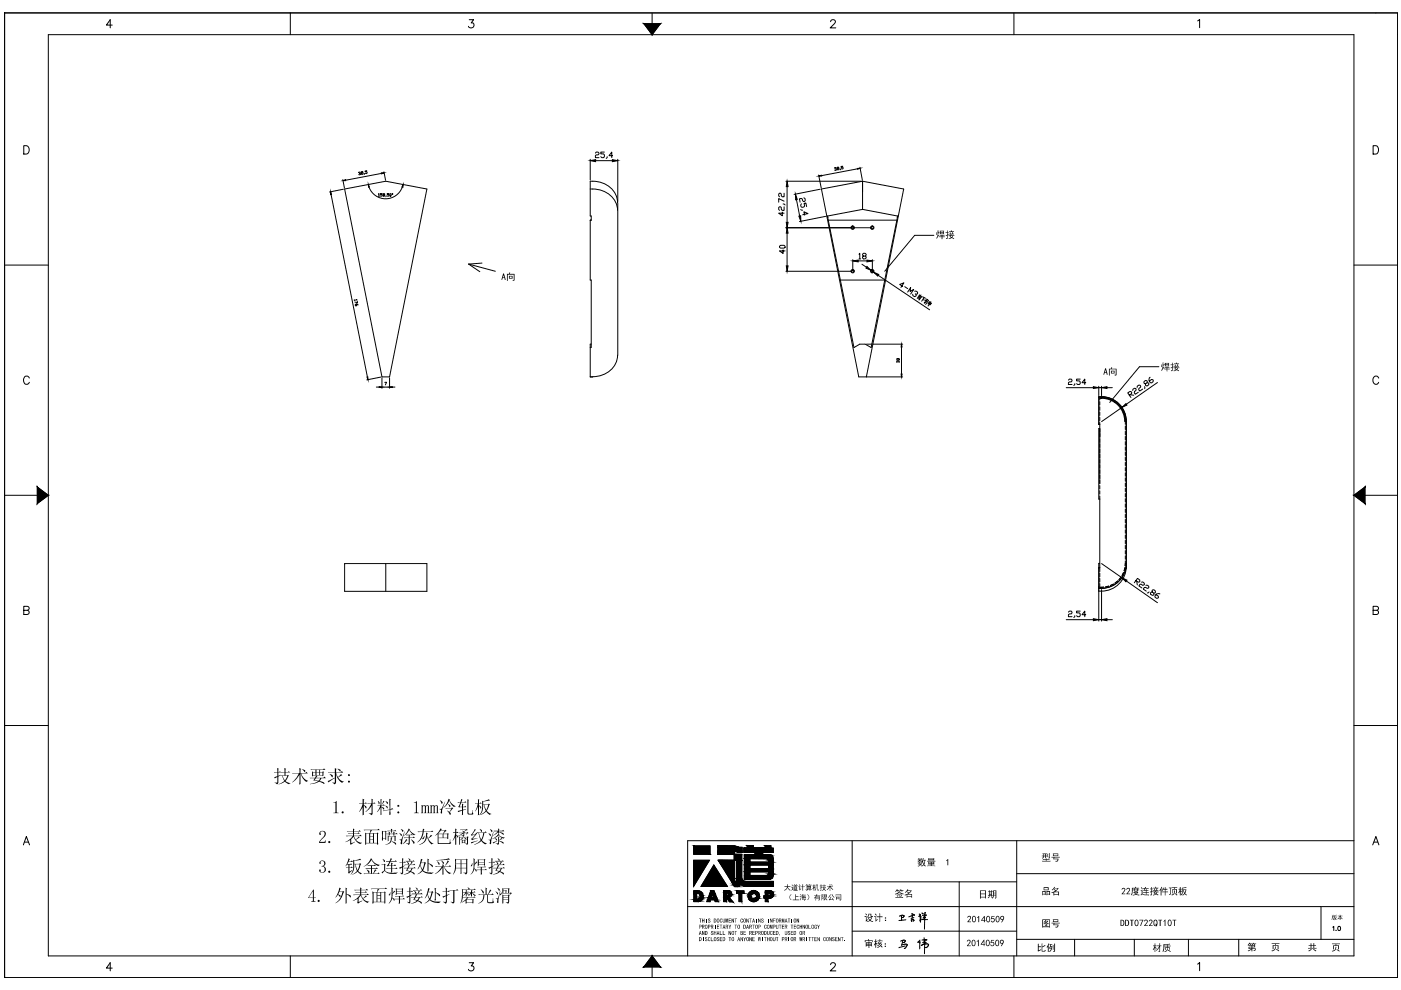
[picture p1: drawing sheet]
<svg xmlns="http://www.w3.org/2000/svg" width="297mm" height="210mm" viewBox="0 0 297 210" stroke-linecap="round" stroke-linejoin="round" font-family="sans-serif">
<!-- layer: 0 -->
<g fill="#000">
<path d="M67.8 176.4l.6-.3 .6 .3 .1 .5-.1 .3-1.2 1.2 .9 .1 .4-.4-.1 .6h-1.4l.1-.4 1.1-1.2-.1-.7-.4-.1a.39 .39 0 0 0-.4 .2 .39 .39 0 0 0 .1 .4 .28 .28 0 0 1-.3-.1 .28 .28 0 0 1 .1-.4zM70.7 170.1l.4-.1 .3-.2v2.4l.4 .2h-1.1l.4-.2v-2zM73.5 176.2h1.3v-.5l.4 .1-.1 .4h.9l.2-.2 .3 .3h-1.4v.4h.7l.2-.2 .3 .3h-1.2v.4h1.1l.2-.2 .3 .3h-1.6l.1 .4a.24 .24 0 0 0 .2 .3 .24 .24 0 0 0 .3-.3l.3-.3 .3 .2-.4 .1a.36 .36 0 0 0-.3 .6l1.1 .5a.71 .71 0 0 1-1.1-.3l-.6-1.1-.5 .5v.9l.8-.3-.9 .6-.2-.2 .1-.8-1.1 .4 .9-.5 .7-.7h-1.4l-.1-.1h1.5v-.4h-.9l-.1-.1h1v-.4h-1.1zM87.8 170.1h.3l.3-.3v2.4l.4 .2h-1l.4-.3v-1.8zM89.3 170.8l.3-.1v.2l.1-.1a.35 .35 0 0 1 .6 .1 .33 .33 0 0 1 .4-.2 .33 .33 0 0 1 .2 .4v1.1l.2 .2h-.5l.1-.1v-1.2a.22 .22 0 0 0-.2-.3 .22 .22 0 0 0-.2 .3v1.2l.1 .1h-.5l.2-.2v-1.1a.24 .24 0 0 0-.3-.3 .24 .24 0 0 0-.2 .3v1.2l.1 .1h-.5l.2-.1v-1.5zM91.1 170.8l.4-.1v.2l.1-.1a.33 .33 0 0 1 .6 .1l.1-.1a.32 .32 0 0 1 .4 0 .32 .32 0 0 1 .1 .3v1.2l.2 .1h-.5l.1-.1v-1.2a.24 .24 0 0 0-.2-.3 .24 .24 0 0 0-.2 .3v1.1l.1 .2h-.5l.1-.1v-1.2a.22 .22 0 0 0-.2-.3 .22 .22 0 0 0-.2 .3v1.2l.2 .1h-.6l.2-.2v-1.3zM67.8 182.7l.4-.3 .4 .1 .4 .4-.1 .5-.4 .2 .5 .4 .1 .6-.5 .4h-.5a.3 .3 0 0 1-.4-.3 .3 .3 0 0 1 .3-.3v.1a.35 .35 0 0 0 .2 .5 .35 .35 0 0 0 .5-.2l.1-.2v-.5l-.2-.3-.4-.1 .5-.5v-.4l-.2-.2a.35 .35 0 0 0-.5 0 .35 .35 0 0 0 0 .5 .23 .23 0 0 1-.3-.1 .23 .23 0 0 1 .1-.3zM75.1 188.7h1.3v-.5l.3 .1-.1 .4h1l.2-.2 .3 .3h-1.5v.4h.7l.3-.2 .2 .3h-1.2v.4h1.1l.2-.2 .3 .3h-1.6l.2 .3a.32 .32 0 0 0 .3 .3 .32 .32 0 0 0 .3-.3l.2-.2 .2 .2-.4 .2a.26 .26 0 0 0-.3 .2 .26 .26 0 0 0 .2 .3l1 .4h-.2a.49 .49 0 0 1-.7-.1l-.6-.5-.3-.7-.5 .5v.8l.8-.2-.9 .6-.2-.2 .1-.8-1 .4 .8-.5 .7-.7h-1.3l-.2-.1h1.6v-.4h-1l-.1-.1h1.1v-.4h-1.2zM148.2 194.8h.5h-.2v.8h-.1v-.8zM149.1 198.7v.8zM148.8 194.8h.2v.3h.2v-.3h.2v.8h-.2v-.4h-.2v.4h-.2zM148.8 197.4h.2l.2 .6v-.6h.2v.8h-.2l-.2-.6v.6h-.2z"/>
<path d="M149.7 194.8l.1 .8zM149.5 198.8a.25 .25 0 0 1 .3-.1 .25 .25 0 0 1 .2 .2l-.2-.1a.16 .16 0 0 0-.2 .2 .16 .16 0 0 0 .3 .1 .23 .23 0 0 1 .1 .3 .23 .23 0 0 1-.3 .1 .23 .23 0 0 1-.1-.3v.1a.17 .17 0 0 0 .2 .2 .17 .17 0 0 0 .1-.3l-.3-.1zM150.1 194.9l.1-.1a.2 .2 0 0 1 .2-.1 .2 .2 0 0 1 .1 .3l-.1-.2a.19 .19 0 0 0-.1 .3 .19 .19 0 0 0 .2 .1h.1a.25 .25 0 0 1-.2 .4 .25 .25 0 0 1-.3-.2 .19 .19 0 0 0 .2 .1 .19 .19 0 0 0 .2-.2l-.4-.2zM150.2 198.8v-.1a.21 .21 0 0 1 .3 0 .21 .21 0 0 1 0 .3v-.1a.25 .25 0 0 0-.3 .1 .25 .25 0 0 0 0 .3l.2 .2 .1-.3a.26 .26 0 0 1-.2 .4 .26 .26 0 0 1-.2-.4zM150.7 198.7l.1 .7h.5v.1h-.6zM150.8 197.4h.4v.2l-.2-.1-.2 .1 .5 .3-.1 .3h-.4l-.1-.3 .3 .2v-.2a.26 .26 0 0 1-.2-.2 .26 .26 0 0 1 0-.3zM151.6 196.1h.1v.8h-.1zM151.3 197.4h.2v.3h.3v-.3v.8v-.4h-.3v.4h-.2zM152 196.1h.5l-.4 .1v.2h.3v.1h-.3v.3l.4 .1h-.5zM152 198.8l.4-.1 .1 .2-.3-.1a.2 .2 0 0 0 0 .3 .2 .2 0 0 0 .2 0 .27 .27 0 0 1-.1 .4 .27 .27 0 0 1-.3-.3l.2 .3a.18 .18 0 0 0 .2-.2 .18 .18 0 0 0-.3-.2zM152.7 194.9v-.1a.18 .18 0 0 1 .3 0 .18 .18 0 0 1 0 .3v-.1a.21 .21 0 0 0-.3-.1 .21 .21 0 0 0 0 .4 .17 .17 0 0 0 .2 .2 .17 .17 0 0 0 .1-.2 .26 .26 0 0 1-.2 .3 .26 .26 0 0 1-.2-.4zM152.6 198.7h.5l-.4 .1v.2h.4l-.4 .1v.3h.4v.1h-.5z"/>
<path d="M152.6 197.4h.1v.7h.4v.1h-.5zM152.6 196.1h.5l-.2 .1v.7l-.1-.7zM153.2 194.8l.2 .7h.2v-.7h.2v.6a.25 .25 0 0 1-.3 .2 .25 .25 0 0 1-.3-.2zM153.2 197.4h.2v.7h.4v.1h-.6zM153.8 194.8h.2l.1 .5 .1-.5h.2v.8l-.1-.6-.1 .6-.2-.6v.6h-.2zM154.5 197.4l.4 .6 .1-.6v.8h-.1l-.3-.6v.6h-.1zM154.5 198.7h.5l-.2 .1v.7h-.1v-.7zM154.5 194.8h.5h-.4v.3h.3v.1h-.3v.3l.4 .1h-.5zM154.5 196.1l.2 .3 .3-.3-.2 .8h-.1zM155.1 194.8h.1l.3 .6v-.6h.1v.8h-.1l-.3-.6v.6h-.1zM155.7 194.8h.6h-.3v.8v-.8zM155.7 197.4h.6l-.3 .1v.7v-.7z"/>
<path d="M155.7 196.1h.6l-.3 .1v.7v-.7zM157.1 194.8a.26 .26 0 0 1 .3 0 .26 .26 0 0 1 .1 .3h-.1a.18 .18 0 0 0-.2-.3 .18 .18 0 0 0-.1 .3 .18 .18 0 0 0 0 .3 .18 .18 0 0 0 .3 0l.1-.1a.3 .3 0 0 1-.4 .3 .3 .3 0 0 1-.1-.5zM157 198.7l.4 .6v-.6h.1v.8l-.4-.6-.1 .6zM157.6 197.4h.5l-.4 .1v.2h.4l-.4 .1v.3h.5v.1h-.6zM157.6 198.7l.3 .3 .3-.3-.3 .8h-.1zM158.2 194.8h.2l.2 .6 .1-.6v.8h-.1l-.2-.6v.6h-.2zM158.9 194.8h.5h-.2v.8l-.1-.8zM158.9 198.7h.1l.3 .6v-.6h.1v.8h-.1l-.3-.6v.6h-.1zM159.5 197.4h.5l-.4 .1v.2h.4l-.4 .1v.3h.4v.1h-.5zM159.5 198.7h.5l-.4 .1v.2h.4l-.4 .1v.3h.4v.1h-.5zM159.5 196.1h.5l-.2 .1v.7l-.1-.7zM160.3 194.8h.1v.8h-.1z"/>
<path d="M160.7 194.8l.5 .6v-.6v.8l-.3-.6v.6h-.2zM160.7 198.7h.1l.1 .5 .1-.5h.1v.5l.2-.5-.1 .8-.2-.6-.2 .6zM161.6 198.7h.1v.8h-.1zM161.4 194.8a.26 .26 0 0 1 .3 0 .26 .26 0 0 1 .2 .2l-.3-.2v.3a.26 .26 0 0 1 .3 .2 .26 .26 0 0 1-.2 .3 .26 .26 0 0 1-.3-.2l.1 .1a.17 .17 0 0 0 .3-.1 .18 .18 0 0 0-.3-.2zM162 198.7h.5l-.2 .1v.7l-.1-.7zM162.1 196.2a.23 .23 0 0 1 .3-.1 .23 .23 0 0 1 .1 .2l-.1 .1a.19 .19 0 0 0-.2-.2 .19 .19 0 0 0-.1 .3 .19 .19 0 0 0 .1 .3 .19 .19 0 0 0 .2-.2l.1 .1a.3 .3 0 0 1-.4 .1 .3 .3 0 0 1-.1-.4zM162.9 194.8v.8zM162.6 197.4h.2l.1 .7h.1v-.7h.2v.7l-.2 .1-.4-.1zM162.6 198.7h.2v.3h.2v-.3h.2v.8h-.2v-.4h-.2v.4h-.2zM163.3 194.8h.1l.3 .6v-.6h.1v.8l-.4-.6-.1 .6zM163.3 197.5l.1-.1a.21 .21 0 0 1 .3 0 .21 .21 0 0 1 0 .3v-.1a.23 .23 0 0 0-.4 .1 .23 .23 0 0 0 .1 .3l.2 .1 .1-.2a.26 .26 0 0 1-.3 .3 .26 .26 0 0 1-.1-.4zM163.3 196.1h.1l.1 .5 .1-.5h.2v.8l-.1-.6-.1 .6-.2-.6-.1 .6z"/>
<path d="M163.9 194.8h.5h-.4v.3h.3l-.3 .1v.4zM163.9 197.4h.5l-.4 .1v.2h.3l-.3 .1v.3h.4v.1h-.5zM163.9 198.7l.2 .8 .2-.1v-.7h.1l-.1 .8a.25 .25 0 0 1-.2 0 .25 .25 0 0 1-.2-.2zM164.5 198.7h.5l-.2 .1v.7h-.1v-.7zM164.5 196.1h.1l.1 .7h.2l.1-.7v.6a.25 .25 0 0 1-.2 .2 .25 .25 0 0 1-.3-.2zM165.2 198.1h.1l-.1 .3zM165.1 196.1h.6l-.3 .1v.7v-.7zM165.8 194.8h.1l.1 .5 .2-.5h.1v.8l-.1-.6-.1 .6-.2-.6-.1 .6zM165.8 196.1h.5l-.4 .1v.2h.3v.1h-.3v.3l.4 .1h-.5zM166.4 197.4l.2 .7h.2v-.7h.1v.6a.26 .26 0 0 1-.3 .2 .26 .26 0 0 1-.2-.2zM167.2 198.7h.1v.8h-.1zM167 194.8h.6h-.3v.8h-.1v-.8z"/>
<path d="M167.1 197.4a.19 .19 0 0 1 .3-.1 .19 .19 0 0 1 0 .3l-.2-.1v.2l.4 .2-.2 .3a.2 .2 0 0 1-.3 0 .2 .2 0 0 1 0-.3l.1 .2h.2l-.4-.4zM167.9 194.8h.1v.8h-.1zM167.6 196.1h.5l-.1 .1v.7h-.1v-.7zM167.7 197.4h.4l-.3 .1v.2h.3l-.3 .1v.3h.4v.1h-.5zM168.3 196.1h.5l-.4 .1v.2h.3v.1h-.3v.3l.4 .1h-.5zM168.9 194.8h.1l.3 .6v-.6h.1v.8h-.1l-.3-.6v.6h-.1zM169 196.2a.2 .2 0 0 1 .3-.1 .2 .2 0 0 1 0 .3v-.1a.21 .21 0 0 0-.3-.1 .21 .21 0 0 0 0 .4 .17 .17 0 0 0 .2 .2 .17 .17 0 0 0 .1-.2l.1 .1a.32 .32 0 0 1-.5 .1 .32 .32 0 0 1 0-.5zM169.5 196.1h.2v.3h.2v-.3h.2v.8h-.2v-.4h-.2v.4h-.2zM169.5 198.7l.2 .5v-.5h.1l.1 .5 .1-.5h.1l-.1 .8-.2-.6-.1 .6h-.1zM170.2 196.1l.4 .6v-.6h.1v.8l-.4-.6-.1 .6zM171 198.7h.1v.8h-.1zM171.4 196.1h.1v.7l.4 .1h-.5z"/>
<path d="M171.4 198.7h.5l-.2 .1v.7h-.1v-.7zM172 198.7h.6l-.3 .1v.7v-.7zM172.7 196.2l.4-.1 .1 .1-.1 .2-.2-.2-.1 .3a.18 .18 0 0 0 0 .2 .18 .18 0 0 0 .3 0l-.2-.2h.3v.4l-.5-.1zM172.7 198.7h.4l-.3 .1v.2h.3l-.3 .1v.3h.4v.1h-.5zM173.3 196.1l.3 .3 .2-.3-.2 .8h-.1zM173.3 198.7l.4 .6v-.6h.1v.8l-.4-.6-.1 .6zM174.6 198.8l.4-.1 .1 .3-.1-.1a.27 .27 0 0 0-.4 .1 .27 .27 0 0 0 .1 .4h.2l.1-.2a.2 .2 0 0 1 0 .3 .2 .2 0 0 1-.3 0zM175.8 198.7h.1l.3 .6v-.6h.1v.8h-.1l-.3-.6-.1 .6zM176.5 198.7l.4 .1v.1l-.3-.1 .4 .4-.1 .3a.2 .2 0 0 1-.3 0 .2 .2 0 0 1-.1-.3v.1a.16 .16 0 0 0 .2 .2 .16 .16 0 0 0 .1-.3 .32 .32 0 0 1-.3-.5zM177.1 198.7h.4l-.3 .1v.2h.3l-.3 .1v.3h.4v.1h-.5zM177.7 198.7l.4 .6 .1-.6v.8h-.1l-.3-.6v.6h-.1zM178.3 198.7h.5l-.2 .1v.7l-.1-.7z"/>
<path d="M179 199.4l.1 .1zM200.6 182.4l.4-.3v1.4h-.1v-1.1l-.2 .2zM205.1 194.3l.5-.1a.6 .6 0 0 1-.2 1l-.1 .2h.6v.1h-.8l.6-.8a.25 .25 0 0 0-.1-.4 .25 .25 0 0 0-.4 .2h-.1zM207.1 199.5l.4-.3v1.4h-.2v-1.1l-.2 .2zM207.2 194.5l.4-.3v1.3h-.2v-1l-.1 .1zM210.2 194.2h.7v.1h-.5l-.1 .4h.5l.1 .6-.2 .2-.3 .1-.3-.4 .2 .2a.29 .29 0 0 0 .4-.2 .29 .29 0 0 0-.1-.3 .29 .29 0 0 0-.4 0h-.1zM237.9 188.4l.4-.2 .2 .2 .1 .3-.6 .8h.6v.1h-.8l.5-.8a.25 .25 0 0 0 0-.4 .25 .25 0 0 0-.4 .2h-.1zM238.9 188.4l.4-.2 .3 .2v.4l-.5 .7h.5v.1h-.8l.5-.7a.27 .27 0 0 0 .1-.4 .27 .27 0 0 0-.5 .1h-.1zM239.6 195h.8v.1h-.3v1.2h-.2v-1.2h-.3zM241.6 195h.8l-.5 1.3-.1-.1 .4-1.1h-.6zM242.6 195.1l.3-.1 .4 .1v.4l-.5 .7h.6v.1h-.8l.5-.6a.28 .28 0 0 0 0-.5 .28 .28 0 0 0-.4 .2h-.2zM243.6 195.1l.5-.1 .2 .2v.5l-.5 .5h.6v.1h-.8l.5-.8a.25 .25 0 0 0 0-.4 .25 .25 0 0 0-.4 .3h-.2z"/>
<path d="M245.6 195h.8v.1h-.3v1.2h-.2v-1.2h-.3zM246.7 195.3l.4-.3v1.3h-.2v-1l-.2 .1zM248.6 195h.8v.1h-.3v1.2h-.2v-1.2h-.3zM283.6 194.2h.5v-.2h.1v.2h.4l-.3 .1 .4 .5-.1 .1-.4-.6v.5h.2h-.2v.3h-.1v-.3h-.3h.3v-.5l-.5 .6-.1-.1 .5-.5zM205.1 199.3l.5-.1 .1 .2 .1 .4-.6 .7h.6v.1h-.8l.4-.6a.28 .28 0 0 0 .2-.4 .28 .28 0 0 0-.4-.1l-.2 .1zM210.1 199.3h.7v.1h-.5l-.1 .4h.5l.1 .5-.4 .3-.3-.1-.1-.2 .1-.1a.29 .29 0 0 0 .4 .2 .29 .29 0 0 0 .1-.5 .29 .29 0 0 0-.5 .1h-.1z"/>
<path d="M106.7 58h.1l.4 1.3h-.2l-.1-.4h-.3l-.1 .4h-.2zM106.8 58.3l-.2 .5h.3z"/>
<path d="M107.5 58.1h.4l.1-.3h.2l-.1 .3h1v1.2a.18 .18 0 0 1-.1 .3 .18 .18 0 0 1-.2-.2h.1v-1.2h-1.2v1.3h-.2zM107.9 58.5h.8v.6h-.8zM108.1 58.6v.4h.4v-.4z"/>
<path d="M234.3 78.1h.2l.4 1.3h-.2l-.1-.4h-.4l-.1 .4h-.2zM234.4 78.4l-.1 .5h.2z"/>
<path d="M235.1 78.2h.4l.1-.4 .2 .1-.1 .3h1v1.3l-.3 .2-.1-.2 .3-.1v-1.1h-1.3v1.3h-.2zM235.5 78.6h.8v.6h-.8zM235.7 78.7v.4h.4v-.4z"/>
<path d="M60.3 162.8l.4 .2-.2 .7h.5l.2-.2 .3 .3h-1v.6l.5-.1 .3 .2-.5 .8a.28 .28 0 0 0-.3 .3 .28 .28 0 0 0 .4 .2l.7 .2a.65 .65 0 0 1-1.1-.2l-.1-.1-1.3 .6 .8-.5a.3 .3 0 0 0 .3-.1 .3 .3 0 0 0 0-.3l-.4-.9-.2-.1h.7v-.6h-.6l-.1-.1h.7zM59.9 164.5l.5 1 .5-1zM58.8 162.8l.3 .2-.1 .1v.6l.4-.2 .2 .3h-.6v.7l.6-.1-.6 .3v1.3a.3 .3 0 0 1-.2 .3 .3 .3 0 0 1-.4-.2l-.2-.2h.6v-1.2l-.5 .3-.2-.2 .7-.2v-.8h-.6l-.1-.1h.7z"/>
<path d="M64.1 163.1l.2 .1a.28 .28 0 0 1 .4 .1 .28 .28 0 0 1-.1 .4zM61.9 163.9h1.6v-1.1l.4 .3h-.2v.8h1l.2-.3 .4 .4h-1.5l.5 .9 1 .7h-.1a.43 .43 0 0 1-.7-.2l-.8-1.4v2.2l-.2 .2v-2.2l-.5 .8-1.1 .9 1-1.1 .5-.8h-1.3z"/>
<path d="M67.1 163.2v.5h.6v-.5zM66.4 163.8v.5h.5v-.5zM67.1 163.8v.5h.6v-.5zM67.9 163.8v.5h.5v-.5zM65.8 163.1h2.7l.2-.2 .3 .3h-1.1v.5h.5l.1-.2 .2 .2-.1 .1v.7l-.2 .1v-.2h-2l-.2 .2v-1l.7 .1v-.5l-.9 .1zM67 165l-.2 .2a.2 .2 0 0 0 0 .3 .2 .2 0 0 0 .3 0h.1a.53 .53 0 0 0 .7-.5zM65.7 164.9h1.1l.2-.5 .3 .2-.3 .3h1.5l.3-.2 .3 .3h-.9l-.2 .3a.25 .25 0 0 0-.1 .4 .25 .25 0 0 0 .3 0l.3 .1a.24 .24 0 0 1 .2 .1 .24 .24 0 0 1 0 .3l-1.1-.5-.8 .4-1.1 .2 1.7-.7-1-.1 .4-.5h-1z"/>
<path d="M71.6 163l.2 .1a.28 .28 0 0 1 .4 .1 .28 .28 0 0 1-.1 .4zM69.6 163.7h1.4v-.9l.4 .3-.2 .6h1.1l.2-.2 .3 .3h-1.6l.3 .6a.24 .24 0 0 0 .1 .3 .24 .24 0 0 0 .3-.1l.4-.5 .3 .3-.6 .3a.3 .3 0 0 0-.2 .3 .3 .3 0 0 0 .3 .3l.8 .4-.1 .1a.7 .7 0 0 1-1-.4l-.3-.6-.3-.8v2.1a.31 .31 0 0 1-.3 .2 .31 .31 0 0 1-.3-.2l-.2-.2h.6v-.9l-1.3 .9-.2-.3 1.5-.7v-1.1l-1.3 .1zM69.9 164.1l.4 .1a.31 .31 0 0 1 .3 .3 .31 .31 0 0 1-.2 .3z"/>
<path d="M73.8 164.3a.22 .22 0 0 1 .4 0 .22 .22 0 0 1-.4 0zM73.8 165.7a.22 .22 0 0 1 .4 0 .22 .22 0 0 1-.4 0z"/>
<path d="M78.7 169.4l.4 .1-.1 .1v.7l.3-.2 .3 .3h-.6v2.1a.28 .28 0 0 1-.3 .3 .28 .28 0 0 1-.3-.2l-.2-.2h.6v-1.6l-.6 .8-.7 .5 .7-.7 .5-.8v-.2h-.7l-.1-.1h.9zM76.9 169.4l.4 .1-.2 .8 .5-.2 .2 .3h-.7v.3l.3 .1a.3 .3 0 0 1 .3 .3 .3 .3 0 0 1-.1 .3l-.5-.6v1.9l-.2 .2v-1.8l-.4 .6-.4 .4 .8-1.6v-.1h-.7l-.1-.1h.8z"/>
<path d="M78.5 178.1v.6h.6v-.6zM77.1 175.9h2.9l.3-.2 .2 .3h-1.8l.2 .1-.5 .5h1.5l.1-.1 .3 .2-.2 .1 .1 2.2-.3 .1v-.3h-2.3v.2l-.2 .1v-2.5h1l.1-.6-1.3 .1zM77.6 176.7v2h.7v-2zM79.3 176.7v2h.6v-2zM78.5 176.7v.6h.6v-.6zM78.5 177.4v.6h.6v-.6z"/>
<path d="M80.6 169.4l.4 .1-.1 .2v1l.5-.2 .2 .3h-.7v.3h.2a.27 .27 0 0 1 .3 .2 .27 .27 0 0 1-.1 .3l-.4-.5v1.6l-.3 .1 .1-1.6-.4 .7-.4 .3 .7-1.3-.6-.2h.7zM80.1 169.8l.3 .3a.2 .2 0 0 1 .1 .3 .2 .2 0 0 1-.3 0 .2 .2 0 0 1 0-.3zM81.7 169.9h.2a.35 .35 0 0 1 .3 .2 .35 .35 0 0 1-.1 .4zM81.7 170.8h.1a.28 .28 0 0 1 .4 .2 .28 .28 0 0 1-.2 .4zM82.6 169.4l.3 .1-.1 .1v2l.3-.3 .3 .3-.6 .1v1l-.2 .1v-1.1l-1.2 .3-.2-.1 1.4-.3zM81.2 169.8l.3 .2-.5 .6z"/>
<path d="M82.1 176.1h.8v-.4l.3 .1-.1 .3h.5l.2-.1 .2 .2h-.9v.3l-.2 .1v-.4l-.7 .1zM81.9 176.8h.5v-.5l.3 .2-.1 .3h.8v-.5l.3 .2-.1 .3 .4-.2 .3 .3h-.7v.2l-.2 .1v-.3h-.8v.2l-.2 .1v-.3zM82.2 177.2l.2 .1h1.2l.1-.1 .2 .1v1l-.2 .1v-1h-1.3v.9l-.2 .1zM82.9 177.5l.3 .2-.1 .1-.3 .8-.4 .4-.7 .1 .9-.5 .2-.3zM83.1 178.4l.6 .2a.29 .29 0 0 1 .3 .2 .29 .29 0 0 1-.1 .3zM81 176.1l.2 .2 .6-.2 .2 .2-.1 .1v1.6l-.2 .1v-.2h-.5v.3l-.2 .1zM81.2 176.3v1.5h.5v-1.5z"/>
<path d="M84.2 170.9a.25 .25 0 0 1 .5 0 .25 .25 0 0 1-.5 0zM84.2 172.2a.25 .25 0 0 1 .5 0 .25 .25 0 0 1-.5 0z"/>
<path d="M86.6 175.7l.4 .1-.2 .1 .4 .5 .9 .5h-.1a.43 .43 0 0 1-.7-.2l-.6-.7-.3 .6-.8 .6 .6-.6zM86.1 177h1l.2-.1 .2 .2h-.6v.5h.6l.2-.2 .3 .3h-1.1v1.2l-.3 .2-.5-.3h.6v-1.1h-1l-.1-.1h1.1v-.5l-.5 .1zM86.1 177.9l.3 .2-1 .9zM87.2 178l.5 .3a.32 .32 0 0 1 .2 .3 .32 .32 0 0 1-.2 .3zM85.7 176.3l-.4 2.2a.23 .23 0 0 1 0 .4 .23 .23 0 0 1-.3 0v-.2a.43 .43 0 0 0-.3-.7 .8 .8 0 0 0 .7-.9zM84.7 176.6l.3 .2a.19 .19 0 0 1 .2 .2 .19 .19 0 0 1-.2 .2zM85 175.8h.1a.3 .3 0 0 1 .4 .2 .3 .3 0 0 1-.2 .4z"/>
<path d="M88.5 176.3h1.1l.1-.6 .3 .1-.2 .5h1.6l.2-.2 .3 .3h-2.1l-.5 1.5-.8 .7 .7-.9 .4-1.1v-.2h-1zM90 177.2v.4a.24 .24 0 0 1-.2 .3 .24 .24 0 0 1-.3-.1zM90.3 176.5l.4 .2-.1 .5a.27 .27 0 0 0 0 .3 .27 .27 0 0 0 .3 .1l.5-.6 .3 .2-.5 .3a.43 .43 0 0 0-.4 .4 .43 .43 0 0 0 .4 .4l.2 .3 .5 .2-.1 .1a.31 .31 0 0 1-.3 .1 .31 .31 0 0 1-.3-.2l-.3-.5-.4-.9-.2 .7-.3 .5-1.2 .5 .9-.4 .3-.4 .3-.8z"/>
<path d="M94 176.9v.7h.8v-.7zM93.4 175.6l.3 .2-.3 .3h.9l.1-.2 .3 .3-.7 .6h.8l.2-.2 .2 .2-.2 .1v.9l-.2 .1v-.2h-1.8v1l2.3 .1 .1-.8 .1 .5a.25 .25 0 0 1 .1 .4 .25 .25 0 0 1-.3 0l-2.5-.1v-1.9l-.6 .3 .8-.8zM93.4 176.1l-.4 .7h.9l.4-.7zM93 176.9v.7h.9v-.7z"/>
<path d="M95.1 169.4l.4 .2h-.2l.4 .7 .9 .7-.3 .1-.2-.1-.8-1.3-.6 1.1-.7 .4 .7-.7zM95 170.5h.1a.31 .31 0 0 1 .4 .3 .31 .31 0 0 1-.2 .3zM94.4 171.3h1.3l.1-.1 .3 .2-.4 .4a.36 .36 0 0 0-.3 .3 .36 .36 0 0 0 .2 .4l-.2 .3-.6-.9 .2 .1a.3 .3 0 0 0 .4 0 .3 .3 0 0 0 .1-.3l.2-.3h-1.2zM93.3 169.7l.2 .1a.33 .33 0 0 1 .3 .2 .33 .33 0 0 1-.2 .4zM94.3 170l-.6 2a.25 .25 0 0 1 .1 .3 .25 .25 0 0 1-.3 .1v-.3a.34 .34 0 0 0-.3-.5l.4-.2z"/>
<path d="M97.3 177.3l.2 .1h1.5l.1-.1 .3 .2-.2 .1v1.4a.19 .19 0 0 1-.2 .1 .19 .19 0 0 1-.2-.1l-.2-.2h.4v-1.3h-1.5v1.6h-.2zM98.4 177.6h.1a.35 .35 0 0 1 .3 .1 .35 .35 0 0 1 0 .4zM98 177.6l.2 .2-.6 .3zM97.9 178h.7l.2 .2h-.2l.1 .5-.2 .1v-.2h-.4l-.2 .2zM98.1 178.2v.3h.4v-.3zM97.5 175.9h1.3l.2-.1 .2 .2-.7 .3v.3h.5l.1-.2 .3 .2-.6 .3 .2-.3h-.6v.5a.22 .22 0 0 1-.1 .3 .22 .22 0 0 1-.3-.2l-.2-.1h.4l.1-.5-1.1 .7 .8-.7-.6 .1-.1-.1h1l-.3-.4 .4 .1 .4-.3h-1.1zM96.5 175.7l.4 .1-.2 .1v.6l.3-.2 .2 .3h-.5v.4l.2 .2a.25 .25 0 0 1 .3 .2 .25 .25 0 0 1-.2 .2l-.3-.5v2h-.2v-1.7l-.5 .8 .5-1.3a.22 .22 0 0 0 0-.3 .22 .22 0 0 0-.4 0l-.1-.1h.5z"/>
<path d="M97 170.1h.6l.2-.7 .3 .2-.3 .5h.7l.1-.2 .3 .3h-1.1l-.3 .9h.5l-.1-.7 .4 .1-.1 .6h.3l.1-.3 .2 .3h-.6v.6l.6-.1-.6 .2v.9l-.3 .1 .1-.5a.24 .24 0 0 0-.1-.3 .24 .24 0 0 0-.3 0l-.4 .2-.2-.3 1-.2v-.6l-.7 .1-.1-.2 .4-.8h-.5zM99.1 169.4l.3 .2-.1 .1v2.7l.2 .1h.5l.1-.7 .1 .5a.21 .21 0 0 1 .1 .3 .21 .21 0 0 1-.2 .1h-.8l-.2-.2z"/>
<path d="M100.6 175.8l.3 .2-.8 1 .6-.1 .2-.3 .3 .1-1.1 1.2 1.1-.1-1.1 .4-.2-.4 .8-.8-.7 .2-.2-.3 .5-.4zM99.8 178.6l1.5-.4-1.3 .6zM101.7 175.7l.2 .1a.29 .29 0 0 1 .3 .3 .29 .29 0 0 1-.2 .3zM101 176.5h1.7l.3-.2 .2 .3h-.5l-.4 1.3a.44 .44 0 0 0 0 .4 .44 .44 0 0 0 .4 .3l.6 .3-.4 .2-.6-.5a.25 .25 0 0 0-.2-.2 .25 .25 0 0 0-.3 .1l-1.3 .6 1.1-.6a.63 .63 0 0 0 0-1.1l-.1-.5a.23 .23 0 0 0 0-.3 .23 .23 0 0 0-.3 0zM101.6 176.6l.4 1.4 .5-1.4z"/>
<path d="M102.2 169.8l.4 .1 1-.5 .3 .3-1.5 .3v.5h1.1l.2-.1 .2 .2-.6 1a.44 .44 0 0 0 .4 .7l.5 .3h-.1a.49 .49 0 0 1-.8-.3 .21 .21 0 0 0-.3-.2 .21 .21 0 0 0-.2 .2l-.9 .4 .8-.5a.34 .34 0 0 0 .3-.3 .34 .34 0 0 0-.2-.4l-.2-.9h-.2l-.2 1.6-.6 .6 .6-1.2zM102.7 170.6l.4 1.1 .4-1.1zM101.3 169.4l.3 .2v.7l.3-.2 .3 .3h-.6l.1 .4a.33 .33 0 0 1 .3 .3 .33 .33 0 0 1-.1 .3l-.3-.6v1.9l-.3 .2v-1.9l-.3 .7-.3 .3 .6-1.5v-.1h-.5l-.1-.1h.6z"/>
<path d="M104.6 176.1h1v-.4l.3 .1-.1 .3h.7l.2-.1 .2 .3h-1.1v.1l.5 .1a.35 .35 0 0 1 .4 .1 .35 .35 0 0 1 0 .4l-.8-.5-.3 .3v-.4l-1 .8 .9-.9h-.7zM104.4 177.8l.6-.3 .6-.7 .3 .2-.2 .1 .3 .2 1 .3a.63 .63 0 0 1-.9-.1v-.1a.33 .33 0 0 0-.3-.2 .33 .33 0 0 0-.3 .2zM105.6 177.4l.3 .1-.1 .1v.5l.5-.4 .2 .2-.7 .3 .5 .2a.36 .36 0 0 1 .3 .1 .36 .36 0 0 1 .1 .4l-.9-.6v.5a.28 .28 0 0 1-.2 .3 .28 .28 0 0 1-.4-.2l-.1-.1 .5-.1zM104.4 178.6l1.1-.3-.9 .5zM104.9 177.7h.1a.24 .24 0 0 1 .3 .1 .24 .24 0 0 1-.1 .4zM104.6 176.3l-.5 2.2a.24 .24 0 0 1 .1 .3 .24 .24 0 0 1-.4 .1l.1-.6-.4-.3a.8 .8 0 0 0 .8-.8zM103.6 176.6l.1 .1a.27 .27 0 0 1 .3 .2 .27 .27 0 0 1-.1 .3zM103.9 175.8l.2 .1a.26 .26 0 0 1 .3 .2 .26 .26 0 0 1-.2 .3z"/>
<path d="M66.4 188.6h.1v1.7h.5l-.5 .1v.6l.4 .2h-.9l.3-.2v-.6h-1zM66.3 189l-.9 1.3h.9z"/>
<path d="M73.2 188.2l.4 .2-.1 .1v1l.5 .2a.3 .3 0 0 1 .4 .2 .3 .3 0 0 1-.1 .4l-.8-.7v1.9l-.3 .1zM72 188.2l.3 .2-.3 .6h.6l.1-.1 .3 .2-.2 .2-.5 1.3-.7 .7-.5 .2 1-1.1 .5-1.3h-.7v.2a.3 .3 0 0 0-.2 .3 .3 .3 0 0 0 .4 .2 .17 .17 0 0 1 .2 .2 .17 .17 0 0 1-.2 .1 .17 .17 0 0 1-.2-.2 .26 .26 0 0 0-.3-.2 .26 .26 0 0 0-.2 .3l-.2 .3z"/>
<path d="M74.9 182.3l.2 .1 1.2-.3 .3 .3-1.5 .1v.7h1.1l.1-.2 .3 .2-.5 1.1a.5 .5 0 0 0 0 .6 .5 .5 0 0 0 .5 .2l.2 .1a.62 .62 0 0 1-1-.4l-1.1 .6 .8-.5a.32 .32 0 0 0 .2-.3 .32 .32 0 0 0-.2-.3l-.2-1.1h-.2l-.1 1.4-.7 .8 .6-1.2zM75.4 183.2l.4 1.3 .4-1.3zM73.9 182l.3 .2-.3 .5h.5l.2-.3 .2 .3h-.9l-.3 .5h.7l.1-.2 .3 .3h-.6v.6h.3l.2-.2 .2 .3h-.7v.8l.6-.3-.7 .7-.2-.2 .1-1-.5 .1-.1-.2h.6v-.6h-.3l-.4 .3z"/>
<path d="M78.7 182l.7 .9 1.1 .5a.76 .76 0 0 1-1.1-.2l-.7-.9-.6 .9-1 .6 1-.8zM77.9 183.5h1.4l.2-.2 .2 .3h-.8v.5h.8l.2-.2 .2 .3h-1.2v1h.2l.4-.9 .3 .2-.6 .7h.9l.1-.2 .3 .3h-3.3l-.1-.1h1.6v-1l-1.1 .1-.1-.2h1.2v-.5h-.7zM77.7 184.4l.3 .1a.31 .31 0 0 1 .3 .3 .31 .31 0 0 1-.2 .3z"/>
<path d="M80 190.6v.6h.6v-.6zM78.6 188.4h3l.2-.2 .3 .3h-1.9l.2 .1-.4 .5h1.4l.1-.1 .3 .2-.1 2.3-.2 .1v-.3h-2.3v.2l-.2 .1v-2.6l.9 .1 .2-.6h-1.4zM79.2 189.2v2h.6v-2zM80.8 189.2v2h.7v-2zM80 189.2v.6h.6v-.6zM80 189.9v.6h.6v-.6z"/>
<path d="M81.8 182.6h.8l.2-.7 .3 .2-.3 .5h.9l.2-.2 .3 .3h-1.4l-.4 .8h.5v-.6l.4 .1-.2 .2v.3h.4l.2-.2 .3 .3h-.9v.5h.7l.2-.2 .3 .3h-1.2v.7l-.2 .1v-.8l-.9 .1-.2-.2h1.1v-.5l-.7 .1-.2-.2 .2-.1 .4-.7h-.6zM81.1 182.1l.3 .2a.21 .21 0 0 1 .2 .2 .21 .21 0 0 1-.2 .2zM80.9 183.3h.5l.1-.2 .3 .2-.1 .1v1.2l.3 .3 1.1 .2 1.2-.1-.3 .3h-1.2l-.9-.4a.38 .38 0 0 0-.5-.2 .38 .38 0 0 0-.2 .5l-.3-.3 .5-.3v-1.2h-.4z"/>
<path d="M83.9 188.3l1.3 .2 .1-.2 .2 .2-.1 1.1h-1.3l-.2 .2zM84.1 188.5v.5h1.1v-.5zM84.1 189.1v.4h1.1v-.4zM83.7 190h1.6l.1-.2 .2 .3h-.8v.5h.6l.2-.2 .3 .3h-1.1v.8l-.3 .1 .1-.9h-.9l-.1-.1h1v-.5h-.7zM83 188.2l.4 .2-.2 .1v.9l.4-.6 .2 .2-.3 .3a.47 .47 0 0 0-.3 .7 .62 .62 0 0 0 .5 .7l-.2 .3-.4-.6-.2 .7-.5 .4 .3-.3 .3-.7zM82.7 189.1l.1 .3a.24 .24 0 0 1 0 .3 .24 .24 0 0 1-.4 0z"/>
<path d="M86 182.5h1.5l.2-.1 .2 .3h-1.8zM86.3 182.7h.1a.3 .3 0 0 1 .3 .3 .3 .3 0 0 1-.2 .3zM85.8 183.3h1.2l.2-.6 .3 .2-.4 .4h.5l.2-.2 .3 .3h-1.4l.3 .2-.4 .4h1.1l.2-.2 .2 .3h-.6l-.4 .6 .4 .2a.27 .27 0 0 1 .4 .2 .27 .27 0 0 1-.1 .3l-.4-.3a.81 .81 0 0 0-1 .2l-.8 .1 1.2-.6-.2-.1a.25 .25 0 0 1-.3 0 .25 .25 0 0 1-.1-.3l.2-.3h-.7l-.1-.1h.8l.3-.6zM86.6 184.1l-.1 .2a.21 .21 0 0 0-.2 .3 .21 .21 0 0 0 .4 0 .32 .32 0 0 0 .3 0 .32 .32 0 0 0 .2-.3v-.2zM86.6 182a.31 .31 0 0 1 .3 .2 .31 .31 0 0 1 0 .3zM85.3 181.9l.3 .2-.1 .7 .3-.1 .3 .2h-.6v.8l.4-.2-.4 .3v1.2a.28 .28 0 0 1-.2 .4 .28 .28 0 0 1-.4-.2l-.1-.2 .5 .1v-1.2l-.5 .3-.2-.2 .7-.3v-.8l-.5 .1-.1-.2h.6z"/>
<path d="M87.5 188.7h1.6l.1-.2 .3 .3h-1.9zM87.8 188.9h.1a.26 .26 0 0 1 .3 .2 .26 .26 0 0 1-.1 .3zM87.3 189.5h1.3l.2-.7 .3 .2-.5 .5h.6l.1-.2 .3 .3h-1.4l.3 .1-.3 .5h1l.2-.2 .3 .3h-.7l-.4 .6 .5 .2a.26 .26 0 0 1 .3 .2 .26 .26 0 0 1-.1 .3l-.5-.4a.37 .37 0 0 0-.6 .1l-1.1 .3 1.2-.6-.4-.2a.21 .21 0 0 1-.2-.2 .21 .21 0 0 1 .1-.2l.1-.1h-.7l-.1-.1h.9l.2-.6h-.8zM88.1 190.3v.1a.21 .21 0 0 0-.2 .3 .21 .21 0 0 0 .3 .1l.3 .1 .3-.6zM88.1 188.2h.1a.28 .28 0 0 1 .3 .2 .28 .28 0 0 1-.1 .3zM86.8 188.1l.3 .2-.1 .7 .3-.2 .3 .3h-.6v.7l.4-.1-.4 .3v1.3a.23 .23 0 0 1-.3 .3 .23 .23 0 0 1-.2-.3l-.2-.1h.5v-1.1l-.4 .3-.3-.3 .7-.2v-.8l-.6-.1h.6z"/>
<path d="M89.2 183v.5l.4 .8 .4-1.3zM89.2 182.1l.4 .1-.3 .7h.6l.2-.2 .2 .3-.4 1.2a.47 .47 0 0 0 0 .5 .47 .47 0 0 0 .5 .2l1.5 .1-.3 .3h-.5l-1.3-.4a.26 .26 0 0 0-.2-.2 .26 .26 0 0 0-.3 .2l-.8 .4 .7-.5a.62 .62 0 0 0 0-.9l-.1-.4-.4 .7-.2 .1 .4-.9zM90.6 182.1l.4 .1-.2 .8 .6 .3a.39 .39 0 0 1 .3 .6l-.9-.8v1.6l-.2 .1z"/>
<path d="M90.8 189.2l-.1 .4 .4 .9 .4-1.3zM90.8 188.3l.3 .1-.3 .7h.7l.2-.2 .2 .3-.2 .1-.3 1a.52 .52 0 0 0 0 .6 .52 .52 0 0 0 .5 .2l1.5 .1-.3 .3h-.4l-1.3-.4a.36 .36 0 0 0-.3-.2 .36 .36 0 0 0-.3 .3l-.8 .3 .7-.5a.77 .77 0 0 0 0-1l-.1-.4-.6 .8 .5-.8zM92.2 188.2l.3 .2-.1 .8 .6 .3a.27 .27 0 0 1 .3 .1 .27 .27 0 0 1-.2 .4l-.7-.7v1.6l-.2 .1z"/>
<path d="M92.5 182.4l1.6-.2 1-.2 .3 .2zM92.7 182.7l.2 .1a.29 .29 0 0 1 .3 .2 .29 .29 0 0 1-.2 .3zM93.6 182.5l.1 .1a.34 .34 0 0 1 .4 .2 .34 .34 0 0 1-.2 .4zM94.9 182.5l.3 .2-.8 .8zM92.2 183.7h1.6v-.5l.3 .2-.1 .3h1.2l.2-.2 .3 .3h-1.5l.4 .7 .5 .4 .6 .2-.2 .1a.27 .27 0 0 1-.2 .1 .27 .27 0 0 1-.3-.2l-.5-.5-.5-.8 .1 1.6-.3 .1v-1.6l-.6 .8-1 .6 1-.8 .4-.7h-1.2z"/>
<path d="M95.2 188.7h1.5l.2-.2 .3 .3h-.8v2.4a.3 .3 0 0 1-.3 .3 .3 .3 0 0 1-.3-.2l-.3-.1h.6v-2.4zM94.5 188.2l.3 .2-.1 .6 .4-.2 .3 .3h-.7v.7l.6-.2-.6 .3v1.3a.3 .3 0 0 1-.2 .4 .3 .3 0 0 1-.4-.3l-.2-.1h.5l.1-.1v-1.1l-.5 .4-.2-.3 .7-.2v-.8h-.6l-.1-.1h.7z"/>
<path d="M97.8 183.2v.8h1v-.8zM96.5 182.1l.2 .1h2.1l.1-.1 .2 .1-.1 3a.39 .39 0 0 1-.6-.1l-.1-.1 .5-.1v-.8h-1l.1 1.1-.3 .1 .1-1.2h-1l-.2 .8-.5 .5 .5-1.3zM96.7 182.3v.8h1v-.8zM97.8 182.3v.8h1v-.8zM96.7 183.2v.8h1v-.8z"/>
<path d="M97.9 188.5l.2 .1h1.3l-.3-.4a.26 .26 0 0 1 .4 .1 .26 .26 0 0 1 0 .3h.9l.2-.2 .3 .3h-2.8v1.9l-.5 .9 .3-1zM98.2 189.1h.6v-.4l.3 .1-.2 .3 .3-.1 .2 .2-.5 .1a.29 .29 0 0 1 .3 .1 .29 .29 0 0 1 0 .4l-.3-.4v.6l-.1 .1v-.7l-.6 .6 .2-.4a.21 .21 0 0 0 .3-.2 .21 .21 0 0 0-.3-.2zM99.9 188.7l.3 .1-.1 .3h.3l.2-.1 .2 .2h-.7l.4 .4 .4 .2a.44 .44 0 0 1-.4 0 .44 .44 0 0 1-.3-.3l-.1-.3v.8l-.2 .1v-.7l-.7 .6 .6-.7-.4-.2h.5zM98.2 190.2h2.2l.2-.1 .2 .2h-1.5l-.4 .4h1.3l.1-.1 .2 .1-.1 .8h-.2v-.1h-1.3v.1l-.2 .1v-.7l-.9 .4 .7-.4 .5-.6-.7 .1zM98.9 190.8v.5h1.3v-.5z"/>
<path d="M101.3 182.1l1.3 .2 .1-.2 .2 .2-.1 .1v1.1l-1.3-.1-.2 .2zM101.5 182.4v.4h1.1v-.4zM101.5 182.9v.4h1.1v-.4zM101.1 183.8h1.6l.1-.2 .2 .3h-.8v.5h.6l.2-.2 .3 .3h-1.1v.9h-.3v-.9h-.8l-.1-.1h.9v-.5h-.6zM100.4 182l.3 .2-.1 1 .3-.5 .3 .2-.6 .4v.5a.5 .5 0 0 0 .4 .6 .19 .19 0 0 1 .1 .3 .19 .19 0 0 1-.2 .1 .19 .19 0 0 1-.1-.3l-.3-.3-.1 .6-.6 .6 .6-1.1zM100.1 183l.1 .3a.2 .2 0 0 1-.1 .3 .2 .2 0 0 1-.3-.1z"/>
<path d="M101.9 188.5l.6 .5a.2 .2 0 0 1 .1 .3 .2 .2 0 0 1-.2 .1zM101.4 189.6h1.6l-.1-1.4 .4 .2-.1 .1v1.1h.2l.5-1 .3 .2-.7 .8h.7l.2-.2 .3 .3h-1.2v1.5l.9 .1 .1-.8 .1 .5a.26 .26 0 0 1 .1 .4 .26 .26 0 0 1-.3 .1l-1.1-.1v-1.7h-.6l-.1 .8-.2 .5-1.1 .6 1-.7 .2-.8v-.4l-1 .1z"/>
<path d="M104.9 182.5h1.6l.1-.1 .2 .3h-1.8zM105.2 182.7a.33 .33 0 0 1 .4 .2 .33 .33 0 0 1-.1 .4zM104.7 183.3h1.2l.3-.6 .3 .2-.5 .4h.6l.1-.2 .3 .3h-1.4l.3 .2-.4 .4h1.1l.2-.2 .3 .3h-.7l-.4 .6 .5 .2a.27 .27 0 0 1 .3 .2 .27 .27 0 0 1-.1 .3l-.4-.3a.88 .88 0 0 0-1.1 .2l-.7 .1 1.2-.6-.2-.1a.25 .25 0 0 1-.3 0 .25 .25 0 0 1 0-.3l.1-.3h-.7l-.1-.1h.8l.3-.6zM105.5 184.1v.1a.25 .25 0 0 0-.2 .3 .25 .25 0 0 0 .3 .1 .32 .32 0 0 0 .4 0 .32 .32 0 0 0 .1-.3l.1-.2zM105.5 182h.1a.28 .28 0 0 1 .3 .2 .28 .28 0 0 1-.1 .3zM104.2 181.9l.3 .2-.1 .7 .3-.1 .3 .2h-.6v.8l.4-.2-.4 .3v1.2a.26 .26 0 0 1-.2 .4 .26 .26 0 0 1-.3-.2l-.2-.2 .5 .1v-1.2l-.4 .3-.3-.2 .7-.3v-.8l-.5 .1-.1-.2h.6z"/>
<path d="M106.5 188.3l.2 .1h1l.2-.1 .2 .2-.2 .1v.7l.4-.1 .2 .2-.4 .4 .1-.4-1.9 .1a.2 .2 0 0 1-.1 .3 .2 .2 0 0 1-.2-.1l.3-.5v.1h.2zM106.7 189.9v.3h1v-.3zM106.7 190.3v.4h1v-.4zM106.5 189.6l.2 .2h1l.2-.2 .2 .2-.2 .1v1.3a.31 .31 0 0 1-.2 .3 .31 .31 0 0 1-.3-.1l-.2-.2h.5v-.4h-1v.7l-.2 .1zM106.7 188.5v.3l.6-.1 .2 .2-.1 .4h.3v-.8zM106.7 188.9v.4h.5v-.4zM106 188.9l-.3 2.1a.25 .25 0 0 1 0 .3 .25 .25 0 0 1-.3 .1v-.4a.34 .34 0 0 0-.3-.5l.5-.1zM105.1 189l.1 .1a.32 .32 0 0 1 .3 .2 .32 .32 0 0 1 0 .3zM105.4 188.3h.2a.26 .26 0 0 1 .3 .2 .26 .26 0 0 1-.2 .3z"/>
<path d="M148.4 197.4l.4 .8-.2-.2h-.2l-.2 .2zM148.5 197.6l-.1 .3h.1z"/>
<path d="M148.3 196.1h.3l.2 .1-.1 .3-.4 .1v.3zM148.3 196.2v.3h.2l.1-.3z"/>
<path d="M148.2 198.7h.3l.2 .2 .1 .3-.2 .3h-.4zM148.3 198.8l.1 .6a.32 .32 0 0 0 .2-.3 .32 .32 0 0 0-.3-.3z"/>
<path d="M148.8 196.1h.3a.24 .24 0 0 1 .3 .2 .24 .24 0 0 1-.2 .2l.2 .4-.3-.4-.3 .4zM149 196.2v.3h.2v-.3z"/>
<path d="M149.5 197.4h.3l.2 .2v.4l-.3 .2h-.2zM149.6 197.5v.6a.33 .33 0 0 0 .3-.3 .33 .33 0 0 0-.3-.3z"/>
<path d="M149.5 196.2l.1-.1a.43 .43 0 0 1 .4 .3 .43 .43 0 0 1-.2 .5 .47 .47 0 0 1-.3-.7zM149.6 196.2v.2a.21 .21 0 0 0 0 .3 .21 .21 0 0 0 .3 0v-.5z"/>
<path d="M150.1 196.1h.3a.25 .25 0 0 1 .2 .2 .25 .25 0 0 1-.2 .3l-.3 .3zM150.2 196.2v.3a.18 .18 0 0 0 .3-.2 .18 .18 0 0 0-.3-.1z"/>
<path d="M150.7 196.1h.3a.24 .24 0 0 1 .2 .1 .24 .24 0 0 1-.1 .3l.2 .4-.3-.4h-.2l-.1 .4zM150.8 196.2v.3h.2l.1-.3z"/>
<path d="M151.3 194.8l.5 .1v.5l-.2 .2h-.3zM151.5 194.8v.7l.3-.2a.29 .29 0 0 0 0-.3 .29 .29 0 0 0-.3-.2z"/>
<path d="M151.4 198.8v-.1a.43 .43 0 0 1 .5 .3 .43 .43 0 0 1-.1 .5h-.2l-.2-.1zM151.6 198.8l-.1 .5a.18 .18 0 0 0 .2 .1 .18 .18 0 0 0 .1-.3l-.1-.3z"/>
<path d="M152 194.8a.39 .39 0 0 1 .5 .2 .39 .39 0 0 1-.1 .5v.1a.42 .42 0 0 1-.5-.3 .42 .42 0 0 1 .1-.5zM152.2 194.8l-.1 .3a.21 .21 0 0 0 0 .3 .21 .21 0 0 0 .3 .1 .21 .21 0 0 0 0-.3v-.3z"/>
<path d="M152.2 197.4l.3 .8-.1-.2h-.3l-.2 .2zM152.2 197.6l-.1 .3h.2z"/>
<path d="M153.2 198.7h.4l.2 .2v.4l-.3 .2h-.3zM153.3 198.8v.6a.32 .32 0 0 0 .3-.3 .32 .32 0 0 0-.3-.3z"/>
<path d="M153.5 196.1l.3 .8-.2-.2h-.2l-.2 .2zM153.5 196.2l-.1 .3h.2z"/>
<path d="M153.9 196.1l.4 .1 .1 .2-.2 .1 .2 .4-.3-.4h-.1l-.1 .4zM154 196.2v.3h.2l.1-.3z"/>
<path d="M155.2 197.5v-.1a.43 .43 0 0 1 .5 .3 .43 .43 0 0 1-.2 .5 .44 .44 0 0 1-.4-.2 .44 .44 0 0 1 .1-.5zM155.3 197.5l-.1 .2a.21 .21 0 0 0 0 .4 .21 .21 0 0 0 .3-.1v-.5z"/>
<path d="M155.2 198.7h.4l.1 .5a.32 .32 0 0 1-.5 .3 .32 .32 0 0 1-.1-.5zM155.3 198.8l-.1 .2a.23 .23 0 0 0 0 .4 .23 .23 0 0 0 .3 0 .23 .23 0 0 0 0-.3v-.3z"/>
<path d="M156.4 196.2l.4-.1 .1 .5a.3 .3 0 0 1-.4 .3 .3 .3 0 0 1-.2-.4zM156.5 196.2v.3a.21 .21 0 0 0 .1 .3 .21 .21 0 0 0 .2-.1 .21 .21 0 0 0 0-.2v-.3z"/>
<path d="M156.6 198.7l.3 .8-.2-.3h-.2v.3h-.2zM156.6 198.9l-.1 .3h.2z"/>
<path d="M157 197.4h.3a.2 .2 0 0 1 .2 .1 .2 .2 0 0 1-.1 .3 .23 .23 0 0 1 .1 .3 .23 .23 0 0 1-.3 .1h-.2zM157.1 197.5v.2h.3v-.2zM157.1 197.8v.3h.3v-.2z"/>
<path d="M157.6 194.9a.38 .38 0 0 1 .6 .1 .38 .38 0 0 1-.1 .5 .4 .4 0 0 1-.5-.1 .4 .4 0 0 1 0-.5zM157.7 194.9v.2a.21 .21 0 0 0 0 .3 .21 .21 0 0 0 .3 0v-.1a.24 .24 0 0 0 .1-.3 .24 .24 0 0 0-.4-.1z"/>
<path d="M157.6 196.1l.5 .1 .1 .4-.3 .3h-.3zM157.7 196.2l.1 .6 .2-.1v-.4z"/>
<path d="M158.5 196.1l.3 .8-.2-.2h-.2l-.2 .2zM158.5 196.2l-.1 .3h.2z"/>
<path d="M158.4 198.7a.39 .39 0 0 1 .4 .4 .39 .39 0 0 1-.5 .4l-.1-.6zM158.4 198.9v.1a.21 .21 0 0 0-.1 .3 .21 .21 0 0 0 .3 0l.1-.1a.21 .21 0 0 0-.1-.3 .21 .21 0 0 0-.2 0z"/>
<path d="M158.9 197.4h.2a.24 .24 0 0 1 .3 .2 .24 .24 0 0 1-.2 .3l.2 .3-.3-.3-.2 .3zM159 197.5v.3h.2l.1-.3z"/>
<path d="M158.9 196.1h.2a.24 .24 0 0 1 .3 .2 .24 .24 0 0 1-.2 .2l.2 .4-.3-.4-.2 .4zM159 196.2v.3h.2l.1-.3z"/>
<path d="M159.7 194.8l.4 .8-.2-.2h-.3l-.1 .2zM159.8 194.9l-.1 .4h.2z"/>
<path d="M160.1 197.4h.3a.25 .25 0 0 1 .3 .2 .25 .25 0 0 1-.3 .3l-.3 .3zM160.3 197.5v.3a.18 .18 0 0 0 .2-.2 .18 .18 0 0 0-.2-.1z"/>
<path d="M160.1 196.2l.4-.1 .2 .4a.32 .32 0 0 1-.5 .4 .31 .31 0 0 1-.1-.6zM160.3 196.2l-.1 .2a.21 .21 0 0 0 0 .3 .21 .21 0 0 0 .3-.1v-.4z"/>
<path d="M160.8 197.4h.2a.25 .25 0 0 1 .3 .2 .25 .25 0 0 1-.2 .3l.2 .3-.3-.3h-.1l-.1 .3zM160.9 197.5v.3h.2l.1-.2z"/>
<path d="M160.8 196.1h.2a.25 .25 0 0 1 .3 .2 .25 .25 0 0 1-.3 .3h-.1l-.1 .3zM160.9 196.2v.3h.3v-.3z"/>
<path d="M161.4 197.5l.1-.1a.43 .43 0 0 1 .4 .2 .43 .43 0 0 1-.1 .5 .42 .42 0 0 1-.4-.1 .42 .42 0 0 1 0-.5zM161.5 197.6v.1a.24 .24 0 0 0 0 .4 .24 .24 0 0 0 .3 0 .24 .24 0 0 0 0-.4l-.1-.2z"/>
<path d="M162 197.4h.3l.2 .2-.1 .6h-.4zM162.1 197.5v.6h.2l.1-.5z"/>
<path d="M162.6 196.2l.1-.1a.43 .43 0 0 1 .5 .3 .43 .43 0 0 1-.2 .5 .28 .28 0 0 1-.3-.1 .28 .28 0 0 1-.1-.3zM162.8 196.2l-.1 .2a.21 .21 0 0 0 0 .3 .21 .21 0 0 0 .3 0v-.5z"/>
<path d="M163.4 198.7l.3 .1 .1 .4a.26 .26 0 0 1-.2 .3 .26 .26 0 0 1-.3-.3zM163.4 198.8v.3a.19 .19 0 0 0 0 .3 .19 .19 0 0 0 .3-.1v-.4z"/>
<path d="M163.9 196.1h.3a.26 .26 0 0 1 .2 .2 .26 .26 0 0 1-.2 .3h-.2l-.1 .3zM164 196.2v.3h.3v-.3z"/>
<path d="M164.5 194.8h.5l.1 .5a.32 .32 0 0 1-.5 .2 .32 .32 0 0 1-.1-.5zM164.7 194.8l-.1 .3a.21 .21 0 0 0 0 .3 .21 .21 0 0 0 .3 0v-.4z"/>
<path d="M164.5 197.4h.3l.2 .2 .1 .3-.2 .3h-.4zM164.6 197.5v.6a.32 .32 0 0 0 .3-.3 .32 .32 0 0 0-.3-.3z"/>
<path d="M165.1 194.8h.3a.24 .24 0 0 1 .3 .2 .24 .24 0 0 1-.2 .2l.2 .4-.3-.4-.3 .4zM165.3 194.8v.3h.1a.16 .16 0 0 0 .1-.2 .16 .16 0 0 0-.2-.1z"/>
<path d="M165.8 198.7h.2a.25 .25 0 0 1 .3 .3 .25 .25 0 0 1-.3 .2l-.2 .3zM165.9 198.8v.3h.3v-.2z"/>
<path d="M166.4 196.1h.3a.24 .24 0 0 1 .2 .2 .24 .24 0 0 1-.1 .2l.1 .4-.3-.4h-.1l-.1 .4zM166.5 196.2v.3h.3v-.3z"/>
<path d="M166.4 198.7h.3a.24 .24 0 0 1 .2 .2 .24 .24 0 0 1-.1 .3l.1 .3-.3-.3h-.1l-.1 .3zM166.5 198.8v.3l.3-.1v-.2z"/>
<path d="M166.6 194.8l.4 .8-.2-.2h-.3l-.1 .2zM166.7 194.9l-.1 .4h.2z"/>
<path d="M167.7 198.8l.1-.1a.41 .41 0 0 1 .4 .4 .41 .41 0 0 1-.3 .4l-.3-.2zM167.9 198.8l-.1 .5 .1 .2 .2-.6z"/>
<path d="M168.3 197.4h.3l.2 .2-.1 .6h-.4zM168.4 197.5v.6h.2l.1-.5z"/>
<path d="M168.3 194.8a.41 .41 0 0 1 .5 .2 .41 .41 0 0 1-.1 .6 .42 .42 0 0 1-.5-.3 .42 .42 0 0 1 .1-.5zM168.5 194.8l-.1 .3a.21 .21 0 0 0 0 .3 .21 .21 0 0 0 .3 0v-.5z"/>
<path d="M168.3 198.7h.2a.24 .24 0 0 1 .3 .2 .24 .24 0 0 1-.2 .3l.2 .3-.3-.3-.2 .3zM168.4 198.8v.3h.1a.18 .18 0 0 0 .2-.3 .17 .17 0 0 0-.3 0z"/>
<path d="M169.5 197.5l.4-.1 .2 .5a.26 .26 0 0 1-.3 .3 .26 .26 0 0 1-.3-.3zM169.7 197.5l-.1 .4a.21 .21 0 0 0 .1 .2 .21 .21 0 0 0 .3-.1 .21 .21 0 0 0-.1-.2v-.3z"/>
<path d="M170.2 197.4l.4 .1 .1 .2-.2 .2 .2 .3-.3-.3h-.1l-.1 .3zM170.3 197.5v.3l.3-.1-.1-.2z"/>
<path d="M170.2 198.7l.4 .1 .1 .2-.2 .2 .2 .3-.3-.3h-.1l-.1 .3zM170.3 198.8v.3h.2l.1-.3z"/>
<path d="M170.9 196.1a.42 .42 0 0 1 .4 .3 .42 .42 0 0 1-.1 .5h-.3l-.1-.2zM171 196.2l-.1 .3a.21 .21 0 0 0 0 .3 .21 .21 0 0 0 .3 0 .21 .21 0 0 0 0-.3v-.3z"/>
<path d="M172.1 196.2l.3-.1 .2 .4a.32 .32 0 0 1-.4 .4 .32 .32 0 0 1-.2-.5zM172.3 196.2l-.2 .2a.21 .21 0 0 0 0 .3 .21 .21 0 0 0 .3 0l.1-.4z"/>
<path d="M175.2 198.8l.1-.1a.41 .41 0 0 1 .4 .3 .41 .41 0 0 1-.1 .5h-.1a.42 .42 0 0 1-.4-.3 .42 .42 0 0 1 .1-.4zM175.3 198.8v.2a.2 .2 0 0 0 0 .4 .2 .2 0 0 0 .3-.2v-.4z"/>
<path d="M183.9 194.5h1l-.1 .3a.26 .26 0 0 0-.2 .4 .26 .26 0 0 0 .4 .1h.2l-.2 .2-.6-.3-.4 .3-.2-.1 .6-.3zM184.1 193.7h.6v.5l.4 .1v.1h-.5v-.5h-.4v.4l-.2 .2-.1-.1 .2-.2zM183.3 194.3h.4v.8l.2-.2 .1 .1-.4 .4-.1-.1 .1-.9h-.3zM184.2 194.6l.1 .2a.2 .2 0 0 0 .2 .2 .2 .2 0 0 0 .2-.3zM183.4 193.7h.2l.3 .3-.2 .1z"/>
<path d="M183.6 199.8h.5v-.2h.2v.2h.6v.8h-.6v.4h-.2v-.4l-.5 .1zM183.3 199.4h.8l-.1-.2 .2-.1 .1 .3h.7v.3h-.1v-.2h-1.4v.3h-.2zM184.3 200.3v.1h.4v-.1zM183.7 200.3v.1h.4v-.1zM184.3 199.9v.2h.4v-.2zM183.7 199.9v.2h.4v-.2z"/>
<path d="M185.6 199.2h.2v.4h.2v.1h-.2v.3v-.1l.2 .2-.1 .2-.1-.2v.8h-.2v-.8l-.2 .4-.1-.2 .3-.5-.3-.1v-.1h.3zM186.1 199.9l.3-.3 .2 .1-.3 .2h.3l.1-.2 .2 .1-.8 .8-.1-.1 .5-.4h-.4zM186 200.8l.5-.2 .4-.5h.2l-.1 .2a.28 .28 0 0 0-.1 .3 .28 .28 0 0 0 .3 .2l-.3 .1-.2-.3-.6 .4zM186.1 199.4h1v.2h-1zM186.4 199.2l.2-.1 .1 .2-.2 .1z"/>
<path d="M186.4 193.7h.2v.6h.5v.2h-.5v.9h-.2l.1-.9h-.6v-.2h.6zM185.3 194.3h.5v.8l.2-.3 .1 .1-.4 .5-.1-.1v-.9h-.3zM185.5 193.7l.4 .3-.1 .1-.3-.3z"/>
<path d="M187.6 194.5h.3v.3h-.3zM187.6 195h.3v.3h-.3z"/>
<path d="M189.7 189.5l.5-.1 .4-.4 1 .5a.19 .19 0 0 1-.2 .2 .19 .19 0 0 1-.2-.2l-.1 .1h-.9v-.1l-.3 .2zM189.9 190.2h1l.2-.5 .2 .1-.2 .4h.4v.2h-1.6zM190.2 188.5l.1 .1-.1 .1h.5v.1h-.3l-.1 .2a.17 .17 0 0 0-.1-.1 .17 .17 0 0 0-.2 .1h-.2zM190.9 188.5l.2 .1v.1h.5v.1h-.3v.2l-.1 .1-.1-.3h-.1l-.2 .2h-.1zM190.3 189.5h.8l-.3-.2a.19 .19 0 0 0-.2-.1 .19 .19 0 0 0-.1 .2zM190.5 189.8l.2-.1v.4zM190.1 189.8h.1l.2 .3h-.2z"/>
<path d="M192.4 188.5l.2 .1-.2 .2h.9l-.7 .8h.8v.8l-.1-.2h-.9l-.2 .2v-.7l-.4 .1 .8-.4-.3-.3 .1-.1a.31 .31 0 0 0 .4 .2 .31 .31 0 0 0 .2-.3h-.6l-.4 .4-.1-.1zM192.4 189.7v.4h.9v-.4z"/>
<path d="M195.7 181.9l.1 .1-.1 .3h.6l-.2 .1v.6a.3 .3 0 0 0-.1 .4 .3 .3 0 0 0 .3 .2l-.1 .1-.4-.3-.3 .3-.2-.1 .5-.3-.2-.6-.2 .2zM194.6 182.9l.3-.1 .6 .1-.2 .4 .2 .1-.9 .3v-.1l.5-.2-.4-.1 .1-.3h-.2zM194.6 182.3a.27 .27 0 0 0 .3 0 .27 .27 0 0 0 .1-.4h.1a.25 .25 0 0 0 0 .4 .25 .25 0 0 0 .4 0v.1a.27 .27 0 0 0-.4 0 .27 .27 0 0 0 0 .4h-.1v-.3l-.4 .3-.1-.1 .4-.3h-.3zM195.7 182.4l.2 .8 .1-.8zM194.9 183.1v.1l.3 .1v-.3zM195.3 181.9l.2 .1-.1 .3-.2-.1zM195.2 182.4l.2 .2-.1 .2-.1-.2zM194.6 182l.1-.1 .2 .3z"/>
<path d="M196.8 182.7h1.3v.5h-.6v.1l.6 .1h-.6v.1h.8v.2h-1.7v-.2h.8v-.1l-.7 .1v-.2h.7v-.1h-.6zM196.8 182h1.3v.4h-1.3zM196.6 182.5h1.7v.2h-1.7zM197 182.3l.9 .1zM197 182.1h.9zM197.5 182.8v.2h.4v-.2zM196.9 182.8v.2h.5v-.2zM196.9 183l.5 .1zM197.5 183l.4 .1z"/>
<path d="M206.1 199.4l.4-.2 .3 .3v.8l-.2 .3h-.3l-.3-.3zM206.4 199.4l-.2 .3v.5a.22 .22 0 0 0 .2 .3 .22 .22 0 0 0 .2-.3l.1-.5z"/>
<path d="M206.2 194.4a.39 .39 0 0 1 .5-.2 .39 .39 0 0 1 .2 .6l-.1 .5a.44 .44 0 0 1-.5 .2 .44 .44 0 0 1-.2-.6zM206.4 194.3l-.2 .3v.5a.28 .28 0 0 0 .4 .3 .28 .28 0 0 0 .2-.4v-.2a.33 .33 0 0 0-.4-.5z"/>
<path d="M208.7 194.2h.1v.9h.2l-.2 .1v.3h-.2v-.3h-.6zM208.6 194.5l-.4 .6h.4z"/>
<path d="M209.1 199.4l.2-.2 .4 .2 .1 .4v.5a.46 .46 0 0 1-.7 .2 .46 .46 0 0 1-.1-.7zM209.4 199.4l-.2 .3v.4a.29 .29 0 0 0 .3 .4 .29 .29 0 0 0 .2-.5l-.1-.5z"/>
<path d="M207.8 188.8h1.2v1.7h-.1v-.2h-1v.2h-.1zM207.9 189.6v.5h1v-.5zM207.9 188.9v.6h1v-.6z"/>
<path d="M209.2 194.4l.1-.1a.54 .54 0 0 1 .6 .2 .54 .54 0 0 1 0 .6l-.2 .4a.6 .6 0 0 1-.6-.3 .6 .6 0 0 1 0-.7zM209.4 194.3l-.1 .6a.27 .27 0 0 0 0 .4 .27 .27 0 0 0 .4-.1v-.7z"/>
<path d="M210.6 188.8h.6v1.6l-.1 .1-.2-.1h.2v-.5h-.4l-.1 .5-.2 .1-.1-.1 .3-.4zM209.7 188.8h.1v.2h.4v-.2h.2l-.1 .2 .2 .1h-.2v.8l.2 .1h-1v-.1h.2v-.8h-.2zM210.7 188.9v.4h.4v-.4zM210.7 189.4v.3h.4v-.3zM209.6 190.1h.3l-.3 .3h-.2zM209.8 189.1v.2h.4v-.2zM209.8 189.7v.2h.4v-.2zM209.8 189.4v.2h.4v-.2zM210.1 190.1l.1-.1 .2 .3-.1 .1z"/>
<path d="M211.2 199.3a.61 .61 0 0 1 .6 .3 .61 .61 0 0 1 0 .7l-.2 .3-.5-.1-.1-.7zM211.3 199.4l-.1 .4v.3a.29 .29 0 0 0 .4 .3 .29 .29 0 0 0 .1-.5v-.1a.28 .28 0 0 0-.1-.3 .28 .28 0 0 0-.3-.1z"/>
<path d="M211.2 194.3l.4-.1 .3 .3v.6l-.3 .5-.3-.1-.2-.3zM211.4 194.3l-.2 .4 .1 .4a.29 .29 0 0 0 .4 .3 .29 .29 0 0 0 .1-.5l-.1-.5z"/>
<path d="M212.1 194.3l.5-.1 .3 .2-.1 .6-.3 .5-.2 .1v-.2a.22 .22 0 0 0 .2-.2 .22 .22 0 0 0-.2-.2l-.3-.3zM212.2 194.6a.3 .3 0 0 0 .6 0 .3 .3 0 0 0-.6 0z"/>
<path d="M221 181h1l-.2 .1v.3h.2v.2h-.2v.3h-.2v-.3h-.2l-.4 .5-.1-.2 .2-.1a.18 .18 0 0 0 .1-.2 .18 .18 0 0 0-.3 0v-.2a.2 .2 0 0 0 .3 0 .2 .2 0 0 0-.2-.3zM221.1 182.1h.6v-.1h.2v.1h.6v.2h-.6v.2h.8v.2h-1.8v-.2h.8v-.2h-.6zM222.5 180.9h.1v.9a.17 .17 0 0 1 0 .2 .17 .17 0 0 1-.3-.1 .17 .17 0 0 1 .2-.2zM222.1 181h.2v.7h-.2zM221.4 181.1v.3h.2v-.3z"/>
<path d="M221.3 188.1h1v.7h-1zM221.9 188.9h.7v.9l-.6-.2v.2h-.1zM221 188.9h.7v.9l-.6-.2-.1 .2zM221.4 188.3v.3h.8v-.3zM222 189.1v.4h.5v-.4zM221.1 189.1v.4h.4v-.4z"/>
<path d="M221 194.9h1.6v1.8h-1.6zM221.1 195.1v1.3h1.4v-1.3zM221.6 195.1h.2l-.1 .1h.6l-.4 .5 .4 .1v.1l-.5-.2-.4 .2h-.2l.5-.2-.2-.2-.1 .2-.1-.1zM221.6 196.1h.1a.22 .22 0 0 1 .2 0 .22 .22 0 0 1 .1 .3l-.5-.2zM221.7 195.8l.3 .3-.3-.1zM221.6 195.4l.2 .2 .2-.2z"/>
<path d="M223.5 188l.2 .1-.1 .2h.9l-.8 .7h.8v.9h-.1v-.2h-.9v.2h-.1v-.7l-.3 .1-.2-.1 .6-.2a.18 .18 0 0 0 .2-.2 .18 .18 0 0 0-.3-.1l.1-.2 .4 .3 .3-.4h-.7l-.4 .4-.1-.1zM223.5 189.2v.4h.9v-.4z"/>
<path d="M223.2 194.9h1.2v.6h-1.2zM222.9 195.7h1.8v.1h-1.1l-.1 .2h.9v.3a.34 .34 0 0 1-.3 .4 .34 .34 0 0 1-.4-.2 .34 .34 0 0 0 .4 0 .34 .34 0 0 0 .1-.3h-.9l.1-.4h-.5zM223.4 195.1v.3h.8v-.3z"/>
<path d="M223.2 181h1.2v.5h-1.2zM222.9 181.7h1.8v.1h-1.1l-.1 .3h.9v.2a.35 .35 0 0 1-.2 .4 .35 .35 0 0 1-.5-.2 .33 .33 0 0 0 .4 0 .33 .33 0 0 0 .1-.3h-.9l.1-.4h-.5zM223.4 181.1v.3h.8v-.3z"/>
<path d="M237.6 195h.4l.3 .3 .1 .6-.4 .4h-.4zM237.7 195.1v1.1h.3l.2-.2v-.5l-.2-.3z"/>
<path d="M238.5 195h.6l.3 .3v.7l-.3 .3h-.6zM238.7 195.1v1.1h.2l.3-.2v-.6l-.1-.2z"/>
<path d="M240.3 189.1h1l-.3 .5 .6 .1v.2l-.7-.2-.7 .2-.1-.2 .6-.1zM240 188.2h.7v-.1l.1-.1 .1 .2h.6v.2h-1.3l-.1 1-.2 .4h-.1l.2-.5zM240.2 188.6h.3v-.2h.2l-.1 .2h.4v-.2h.2v.2h.3v.2h-.3v.2h-.7v-.2h-.3zM240.6 188.8v.1h.4v-.1zM240.6 189.3h.1a.22 .22 0 0 0 .2 .2 .22 .22 0 0 0 .2-.2z"/>
<path d="M240.6 195.2h.1a.37 .37 0 0 1 .4-.2 .37 .37 0 0 1 .2 .4l.1 .5-.2 .3a.57 .57 0 0 1-.6-.2 .57 .57 0 0 1 0-.6zM240.9 195.1l-.2 .8a.29 .29 0 0 0 .4 .3 .29 .29 0 0 0 .1-.5l-.1-.5z"/>
<path d="M242.4 188.3a.3 .3 0 0 0 .3 0 .3 .3 0 0 0 .1-.3l.2 .1-.1 .2h.6v.1h-.7l-.2 .4h.4v-.3h.1a.26 .26 0 0 0 .1 .3 .26 .26 0 0 0 .3 0v.1h-.4v.2h.5v.2h-.5v.3h-.1a.36 .36 0 0 0-.2-.4 .36 .36 0 0 0-.4 .1v-.2h.6v-.2h-.5v-.2a.16 .16 0 0 0 .1-.3 .16 .16 0 0 0-.2 0zM241.9 188.8h.3v.7l.2 .1h1.3l-.1 .3-1.2-.2a.26 .26 0 0 0-.3-.1 .26 .26 0 0 0-.2 .3l-.1-.2 .3-.2v-.6h-.2zM241.9 188.2l.2-.1 .2 .4-.2 .1z"/>
<path d="M244.4 189h.4l.1-.1 .2 .1h-.1h.7v.2l-.3 .1a.17 .17 0 0 0-.2 .2 .17 .17 0 0 0 .2 .1l.2 .1-.1 .2-.4-.3-.6 .3 .1-.2a.16 .16 0 0 0 .2-.1 .16 .16 0 0 0-.2-.2l.2-.2h-.4zM244.1 188.1h.2l-.1 .3h.2v.2l-.2-.1v.4l.2-.1v.2l-.2 .1v.7l-.3 .1v-.2l.2-.1v-.5l-.2 .2-.1-.2 .3-.1v-.5l-.3 .1v-.2h.3zM244.5 188.7l.6 .1 .1-.4 .2 .1-.1 .3 .3-.1v.2h-1.1zM244.5 188.2h.5l-.1-.2h.2l.1 .2h.4v.2h-1.1zM244.9 189.2l-.1 .1 .3 .2 .1-.3zM244.6 188.5l.2-.1 .1 .3h-.1z"/>
<path d="M244.7 195.1l.3-.1 .4 .2v.8l-.2 .5-.4-.2-.2-.2zM244.9 195.1l-.2 .6a.33 .33 0 0 0 .4 .5l-.1-.3 .1-.1 .1 .1v-.6z"/>
<path d="M246.5 188.2h.3l-.2 .3h.4l-.1-.4h.2v.4h.4v.1h-.4v.4h.5v.2h-.5v.7h-.2l.1-.7h-.7v-.2h.7v-.4h-.4l-.1 .3-.2-.1zM246.2 188.1h.2l-.1 .3v1.5h-.2v-1.2l-.2 .2-.1-.1z"/>
<path d="M247.7 195.1h.1a.58 .58 0 0 1 .6 .2 .58 .58 0 0 1 0 .7l-.2 .2a.55 .55 0 0 1-.6-.1 .55 .55 0 0 1 0-.7zM247.9 195.1l-.2 .8a.29 .29 0 0 0 .4 .3 .29 .29 0 0 0 .1-.5v-.5z"/>
<path d="M248.5 188.1h1.1v.1l-.6 .1v.2h.5v.9h-.2v-.8h-.6v.8h-.1v-.9h.3v-.3h-.4zM247.8 188.2h.7v.1h-.3v1.3l-.1 .1-.2-.1 .2-.1v-1.2h-.3zM248.9 188.8h.2l-.1 .6-.5 .5-.1-.2 .5-.3zM249.1 189.5l.1-.1 .4 .4-.1 .1z"/>
<path d="M250.7 188.2l.8-.1 .1 .1-.8 .1v.3h.7l-.1 .6a.36 .36 0 0 0 .3 .5l-.2 .2a.34 .34 0 0 0-.3-.3 .34 .34 0 0 0-.4 .3l-.1-.1 .1-.2a.46 .46 0 0 0 .1-.7l-.1-.2-.1 .8a.22 .22 0 0 1-.1 .2 .22 .22 0 0 1-.2 0l.3-.6zM250.1 188.1h.2v.4h.2v.1h-.2v.3l.3 .1-.2 .2-.1-.3v1h-.2v-.9l-.2 .4-.1-.1 .3-.5v-.2h-.2v-.1h.2zM251 188.7l.2 .6 .2-.6z"/>
<path d="M282.9 194h.5v.1h-.4v.2h.4l-.1 .3a.22 .22 0 0 0-.1 .2 .22 .22 0 0 0 .2 .2h-.5l.2-.1-.1-.6-.1 .5-.2 .2zM282.4 194l.1 .3h.1l.1-.3 .1 .4h-.3v.1h.2v.6l-.1-.5-.3 .4zM283 194.3l.2 .5 .1-.5z"/>
<path d="M187.6 200h.2v.3h-.2zM187.6 200.5h.2v.3h-.2z"/>
<path d="M208.6 199.2h.1v1h.2l-.2 .1v.3h-.1v-.3h-.7zM208.6 199.5l-.5 .7h.5z"/>
<path d="M212 199.4l.6-.2 .2 .3v.3l-.4 .8h-.2l.3-.5-.5-.1zM212.1 199.7a.3 .3 0 0 0 .6 0 .3 .3 0 0 0-.6 0z"/>
<path d="M220.9 200.1h.1v.6l.5-.4 .2 .2-.7 .4v.7h.4l.1-.2a.17 .17 0 0 1 .2 .2 .17 .17 0 0 1-.2 .1h-.6zM220 200.1h.2v.5h.5v.2h-.5v.7l.5-.3v.3l-.3 .1a.19 .19 0 0 1-.3 .1 .19 .19 0 0 1-.1-.2z"/>
<path d="M222.5 200.2h.6v.1h-.3v.3h.3l-.1 .6-.5 .6-.1-.1 .4-.5-.2-.1h.3v-.1v-.3l-.2 .1a.2 .2 0 0 1-.1 .3 .2 .2 0 0 1-.2-.1l.3-.6zM222.3 200l.2 .1-.2 .2v1.5h-.1v-1.1l-.2 .2-.1-.1zM223.5 200.1h.2v1.5a.2 .2 0 0 1-.2 .2 .2 .2 0 0 1-.2-.2h.2zM223.2 200.3h.2v1.1h-.2z"/>
<path d="M245.3 200.5h.5v-.5h.2v.5h.3v.1h-.3v1a.17 .17 0 0 1-.2 .2 .17 .17 0 0 1-.2-.1l.2-.1v-.8l-.6 .8-.1-.1 .6-.8-.4-.1zM244.8 200h.1v.5h.3v.1h-.3v.3l.3 .1-.1 .2-.2-.3v.9h-.1v-.8l-.3 .5-.1-.2 .2-.3a.22 .22 0 0 0 .2-.3 .22 .22 0 0 0-.3-.1v-.1h.3z"/>
<path d="M246.7 200.2l1.3-.1 .1 .1-.5 .1v.2h.6v.1h-.6v.3h.5v.5h-.2v-.4h-.8v.4h-.1v-.5h.4v-.3h-.5v-.1h.5v-.2h-.6v1.2a.18 .18 0 0 1-.1 .2 .18 .18 0 0 1-.2 0l.2-.5zM247.4 201.1h.2l-.1 .5-.6 .3v-.2l.5-.2zM247.6 201.4l.6 .3-.1 .1-.5-.3z"/>
<path d="M264.7 200.4h1.4v.5h-.6v.2h.7v.4l-.4 .1v-.1h.2l.1-.3h-.6v.5h-.2v-.4l-.7 .4-.1-.2 .8-.3h-.6l.1-.5h.5v-.2l-.6 .1zM264.9 199.8l.1 .1-.1 .2h.6v.1h-.4l.2 .1-.2 .1-.1-.2h-.2l-.1 .3-.2-.1zM265.6 199.9l.3 .1-.1 .1h.5v.1h-.3l.1 .1-.1 .1-.3-.2-.2 .2zM264.9 200.9v.2h.4v-.2zM265.5 200.5v.2h.4v-.2z"/>
<path d="M269.6 200h1.7v.1h-.8v.3h.6v.8h-.2v-.7h-.9v.7h-.2v-.8h.5l.1-.3h-.8zM270.3 200.7h.3l-.3 .7-.6 .3-.1-.2 .6-.2zM270.6 201.2l.6 .5-.6-.3z"/>
<path d="M277.5 200.4a.28 .28 0 0 0 .4 0 .28 .28 0 0 0 0-.4h.1v.4h.5v-.4h.1v.4h.4v.1h-.4v.5h.5v.1h-1.8v-.1h.6v-.5h-.4zM278 200.5v.5h.5v-.5zM277.4 201.6l.6-.4 .1 .1-.5 .4zM278.5 201.2l.6 .4-.2 .1-.5-.3z"/>
<path d="M282.4 200.1h1.7v.1h-.8v.2h.6v.9h-.2v-.7h-.9v.7h-.1v-.9h.5v-.2h-.8zM283.2 200.7l.1 .1-.1 .6-.7 .3-.1-.1 .6-.3zM283.4 201.3l.6 .3v.1l-.6-.3z"/>
<circle cx="69.8" cy="178.5" r=".24"/>
<circle cx="72.6" cy="172.2" r=".23"/>
<circle cx="67.6" cy="191" r=".24"/>
<circle cx="69.8" cy="184.8" r=".23"/>
</g>
<g fill="none" stroke="#000" stroke-width=".21">
<path d="M1 2.7h.1M1 2.7h295.3v204.6h-295.3M1 2.7v204.6M10.2 7.4h276.9v195.3h-276.9zM23.8 5.3h-1.2l.8-1.1v1.7M61.6 2.7v4.7M99.5 4.2h.9l-.5 .7a.58 .58 0 0 1 .6 .8 .58 .58 0 0 1-1 .1l-.2-.2M136.5 5h3.5l-1.7 2.4zM138.3 2.7v2.3M176.1 4.6l.3-.4 .6 .1a.5 .5 0 0 1-.1 .8l-.9 .8h1.2M215 2.7v4.7M253.9 4.4l.4-.3v1.8"/>
<path d="M5 30.9a.92 .92 0 0 1 1.2 .9 .92 .92 0 0 1-1.2 .9zM182.9 38.4v6M291.1 30.9h.6a.98 .98 0 0 1 .6 .9 .98 .98 0 0 1-.6 .9h-.6zM1 56.2h9.2M73.1 40.1l8.7-1.7 8.7 1.7-7.9 39.8h-1.6zM99.4 56l5.6 1.5M99.4 56l2.3 1.6M102.2 55.8l-2.8 .2M125.1 40.1a5.1 5.1 0 0 1 5.8 4.5M130.9 43a5.1 5.1 0 0 0-5.8-4.6v7.4h.2v.9h-.2v12.7h.2v14.2h-.2M131 43v32.3M174.2 40.1l8.7-1.7 8.7 1.7-7.9 39.8h-1.6z"/>
<path d="M175.4 45.8l5.7 27.9 1.2-.7h1.1l1.3 .7 5.6-27.9M175.5 46.2h.1M175.6 46.7h14.6M178.2 59.4h9.4M182.9 44.4l-7.6 1.4M182.9 44.4l7.6 1.4M190.2 46.2h.1M287.1 56.2h9.2M125.3 73h-.2v6.9h.6M130.9 75.3a4.9 4.9 0 0 1-5.2 4.6M6.2 80.2a.63 .63 0 0 0-.7-.5 .63 .63 0 0 0-.5 .7v.4a.63 .63 0 0 0 .5 .7 .63 .63 0 0 0 .7-.4M233 90.9v14.9"/>
<path d="M233.2 84.4a5 5 0 0 1 5.4 5M233.2 90v12.5M233.2 84.5h.4M233.5 84.4a4.9 4.9 0 0 1 5 5M238.8 89.4a5.3 5.3 0 0 0-5.8-5.3v5.9M238.8 89.4v31.1M292.3 80.2a.59 .59 0 0 0-.9-.4 .86 .86 0 0 0-.3 1.1 .86 .86 0 0 0 1 .5l.2-.3M1 105h6.9M7.9 103.3l2.3 1.7-2.3 1.8zM73.1 119.5h17.4v5.9h-17.4zM81.8 119.5v5.9M233.2 119.5h-.2v5.8a5.3 5.3 0 0 0 5.8-5.2"/>
<path d="M233.2 105.8v14.6h-.2M238.8 119.5a5.3 5.3 0 0 1-5.8 5.2M287.1 105l2.3-1.7v3.5zM289.4 105h6.9M5 129.4l1-.1 .2-.2-.1-.4-.3-.1h-.8v1.7h.8l.3-.2 .1-.4-.4-.3M233.2 124.5h.4M291.1 129.4l1-.1 .2-.2-.1-.4-.3-.1h-.8v1.7h.8l.3-.2 .1-.4-.4-.3M1 153.8h9.2M287.1 153.8h9.2M5 179.1l.6-1.7 .7 1.7M5.2 178.5h.8M147.1 179.4h3.4v1.7h-3.4z"/>
<path d="M180.7 178.3v24.4M215.6 178.3v24.4M287.1 178.3h-141.3v24.4M291 179.1l.7-1.7 .7 1.7M291.3 178.5h.8M145.8 192.2h141.3M147.1 182.4h3.3l-3.3 5.5zM148 189.3a.7 .7 0 0 1 .5 .7 .7 .7 0 0 1-.4 .6M148 189.4h-.3v1.3h.4M148.2 188.8a1.21 1.21 0 0 1 .9 1.3 1.21 1.21 0 0 1-1.1 1.1M148.3 188.9h-1.2v2.3h1M150.7 188.8h.7l.9 2.4h-.7l-.1-.4h-.9l-.1 .4h-.6z"/>
<path d="M151 189.6l.3 .7h-.5zM151.3 183.4l2.9 4.5h-5.6zM154.3 189.9l.2-.2v-.3l-.5-.1v.6h.3M154.5 188.8a.74 .74 0 0 1 .6 .7 .74 .74 0 0 1-.5 .7M154.6 188.8h-1.2v2.4h.7v-.9l.5 .9h.8l-.8-.9M155.7 182.4h.4v4.4l-.2 .2h-.2zM156.2 188.9h1.5v.5h-.4v1.8h-.6v-1.8h-.5zM156.9 187.4l-.5 .5M156.9 187.5h.1M157 187.4l1 .5M157.3 186.3v-5.2h-1.6v-.6l.8 .2h.9v-1.1h-.8l-.9-.3h-3.5v1.9h3.5v1.2h-3.4l3.4 5.6h.8M157.3 186.2a.66 .66 0 0 0 .6 .7"/>
<path d="M157.9 186.9h6.1v1h-6.1M159 183.4v.8h3.9v-.8h-3.9M159 184.8v.8h3.6M159 184.9h4v.3M162.5 182.1l.4 .4M162.6 182.1h-3.6v.7h3.9v-.3M162.8 189.3l.5 .1 .1 .2-.2 .3h-.4zM162.9 185.2l-.4 .4M163.5 190.4a.76 .76 0 0 0 .5-.9 .76 .76 0 0 0-.7-.6h-1v1h-.3v.5h.3v.8h.5v-.8h.7M163.9 182a.83 .83 0 0 0-.8-.8h-1.4v-.5h2.3v-.9h-.6v-.5h-1.2v.5h-2.5v-.5h-1.3v.5h-.7v.9h2.4v.5h-2.3v5.2h5.3a.83 .83 0 0 0 .8-.8M164 182v3.6M180.7 187h34.9"/>
<path d="M180.7 197.4h34.9M190.9 194.2l-.2 .1M191 194.1l-.1 .1M191.1 195.1l-.5 .1M191.1 194.1v1M191.2 194.5h.1M191.2 194.1h-.2M191.3 199.4l-.4 .1M191.4 199.4l-.2 1M191.4 195.1h-.3M191.4 194.1h.2M191.4 194l-.2 .1"/>
<path d="M191.6 199.3h.2M191.6 199.3l-.3 .1M191.6 194.3l-.3 .2M191.7 194.1v.2M191.7 194.3l-.1 .1M191.7 199.8h-.2M191.8 199.4h.1M191.9 199.4l-.2 .4M192.1 195l-.7 .1M192.8 194.3l-.1 .1M193.2 195l.1 .4v-.3M193.3 195v.1"/>
<path d="M193.4 195l-.1 .1M193.4 194.1l-.5 .2M193.5 194.1l-.1 .1M193.6 194.9l-.2 .1M193.6 194.9h.1M193.7 195l-.1 .3 .3-.2M193.8 194.5l-.6 .3M193.9 194l-.4 .1M193.9 194l-.6-.3 .1 .9M194.7 199.7l-.1 .1M194.9 193.8h.1M194.9 194.3h-.1"/>
<path d="M195 199.7h.1M195 199.7l-.4 .1M195 193.8l.1 .1M195 199.8v1.4M195 199.7l.1 .1M195 194.2l-.1 .1M195.1 194.2h-.1M195.1 193.9h.1M195.1 199.3l-.5 .4M195.1 194.4v.9l.1-.3 .2-.1M195.1 194.2l.1 .1M195.1 193.9v.1"/>
<path d="M195.1 194h.1M195.2 194.2l-.1 1.3M195.4 193.6l.2 .1M195.6 193.7h.1M195.7 193.7h.1M195.7 199.9l.6-.1-1 .6 .3-.1M195.7 193.7v.1M195.7 199.3h-.2M195.7 194.5h.6l-.8 .5h1.2M195.9 199.3h-.2M195.9 198.8l.1 3.4M196 194.1v2.9"/>
<path d="M196.1 193.7l-.1 .3M196.1 193.5v.2M196.2 193.4v.1M196.2 193.5v.1M196.2 194h.1M196.2 194l-.6 .1M196.3 194h.1M196.4 199.3h.1M196.4 199.2l-.5 .1M196.4 194l-.7 .5M196.5 199.2l-.8 .6M203.4 187v15.7"/>
<path d="M215.6 185.2h71.5M215.6 199.2h71.5M227.8 199.2v3.5M240.5 199.2v3.5M252 199.2v3.5M262.6 199.2v3.5M280.1 192.2v7M282.6 196.6l.2-.2v.9M283.3 197.2v.1M283.8 196.5a.41 .41 0 0 1 .4 .4 .41 .41 0 0 1-.4 .4l-.2-.4zM1 207.3h.1M23.8 205.3h-1.2l.8-1.2v1.8"/>
<path d="M61.6 202.7v4.6M99.5 204.1h.9l-.5 .7a.58 .58 0 0 1 .6 .8 .58 .58 0 0 1-1 .2l-.2-.3M138.3 202.7l1.7 2.3h-3.5zM138.3 205v2.3M176.1 204.5l.3-.4 .6 .2a.55 .55 0 0 1-.1 .7l-.9 .9h1.2M191.4 200.3l-.3 .1M191.8 200.2l-.4 .1M191.8 201.1h-.1M191.9 201l-.1 .1M191.9 200.6l-1.3 .3M192.1 200.8l-.2 .2M192.2 200.2h-.4"/>
<path d="M192.2 200.7l-.1 .1M192.2 200.2l.1 .1M192.3 200.5l-.1 .2M192.3 200.4v.1M192.3 200.2v.2M195.8 200.3h-.2M196.2 200.2h-.4M196.3 200.9h-.2M196.3 200.1h-.1M196.5 200.1h.2M196.5 200.1h-.2M196.6 200.1l.2 .1"/>
<path d="M196.8 200.5l-.5 .4M196.8 200.4v.2M196.8 200.2l.1 .1M196.8 200.3v.1M215 202.7v4.6M253.9 204.4l.4-.3v1.7"/>
<circle cx="180.8" cy="57.5" r=".36"/>
<circle cx="180.8" cy="48.3" r=".36"/>
<circle cx="180.8" cy="48.3" r=".23"/>
<circle cx="180.8" cy="57.5" r=".23"/>
<circle cx="184.9" cy="48.3" r=".36"/>
<circle cx="184.9" cy="57.5" r=".36"/>
<circle cx="184.9" cy="57.5" r=".23"/>
<circle cx="184.9" cy="48.3" r=".23"/>
<circle cx="159.8" cy="190" r="1.21"/>
<circle cx="159.8" cy="190" r=".61"/>
</g>
<!-- layer: 4 -->
<g fill="#000">
<path d="M166.3 187.9h.6v-.4h.1v.4h.6v.1h-.6l.6 .8-.3-.1-.4-.5-.1 .4-.4 .2-.2-.1 .6-.4 .1-.3h-.6zM167.7 189.6l.1 .1-.3 .4 .1 .5 .2 .2-.1 .1-.3-.5v-.5zM168.6 189.6h.1v.4h.6v.1h-.6v.6h.7v.2h-1.3v-.2h.5zM171.2 189.6l.4 .5-.1 .4-.3 .4v-.1l.3-.6z"/>
<path d="M168.2 187.7h.5l.1-.2h.1l-.1 .2h.4l-.5 .2h.3v.7h-.7v-.7l.3-.1zM167.8 188h.3v.7h1v.1h-.7l-.4-.1-.1 .1v-.6zM168.4 188.4l.5 .1zM168.4 188.2v.1h.5v-.1zM168.4 188v.1h.5v-.1zM167.9 187.6h.1l.1 .2zM168.3 187.5l.2 .1z"/>
<path d="M170.1 187.5h.2v.5h.3l-.3 .1v.7h-.2v-.7h-.4l.4-.1zM169.3 187.9h.3v.6l.2-.1 .1 .1-.4 .3v-.7h-.2zM169.4 187.6l.3 .2-.1 .1z"/>
<path d="M170.2 189.6h.1l-.1 .1h.7l-.8 .2h.7l-.1 .4 .2 .1h-.2v.3h.2l-.3 .3-.1-.1 .1-.2h-.5l-.1-.4h.1v-.3h-.2zM170.2 190.4v.3h.4v-.3zM170.2 190.1v.2h.4v-.2zM169.8 190.4h.1l-.3 .5zM169.5 190l.4 .2-.1 .1zM169.7 189.6l.3 .2-.1 .1-.3-.2zM170.3 190.4l.1 .2zM170.3 190.1h.2l-.1 .2z"/>
<path d="M171 187.9h.9v.5l-.1 .1 .4 .1h-.4v.2h-.1v-.2h-.4l-.3 .3-.1-.1 .3-.2-.4-.1h.4l-.2-.1zM171 187.5h.2l-.1 .1h.4v.1l-.7 .1zM171.6 187.5l.5 .1v.1l-.7 .1zM171.1 188.2l.7 .1zM171.1 188.1l.7 .1zM171.1 187.9l.7 .1zM171.4 188.4l.3 .1z"/>
<path d="M172.6 189.8h.5v-.2l.1 .2h.7l-.8 .2h.7v.8l-.3 .1 .2-.3h-.7v.3h-.1v-.7l-.2 .3-.1-.1 .5-.5zM173 190.1v.2h.7v-.2zM173 190.4v.1h.7v-.1z"/>
<path d="M173 187.6h.4v1.1l.3-.1-.1 .2h-.3v-1.1h-.2l-.1 .9-.2 .2h-.1l.2-.3zM172.5 187.5h.1v.3h.2v.1h-.2v.2l.2 .1v.1l-.2-.2v.7h-.1v-.6l-.1 .3h-.1l.2-.5-.2-.2h.2z"/>
<path d="M174.3 187.7h.4v-.2l.1 .2h.3l-.3 .1v.2h.2v.4a.19 .19 0 0 0-.2 .2 .19 .19 0 0 0 .3 .1v.1l-.4-.2-.3 .2h-.2l.4-.2-.2-.6h.3v-.2zM174 187.5l.1 .3h.2l-.2 .3 .2-.1v.2h-.2v.6h-.2l.1-.5h-.2l.2-.1v-.3h-.2v-.1h.2zM174.5 188.2l.3 .3 .1-.3z"/>
<path d="M174.7 189.6h.6v.6h-.3v.1l.1 .1 .2-.1-.2 .2 .3 .3-.1 .1-.3-.2-.1-.5h-.1v.5l.2-.1v.2l-.3 .1zM174.2 189.6h.4l-.2 .5 .2 .3-.2 .3v-1h-.2v1.2zM174.8 189.9v.2h.4v-.2zM174.8 189.7v.2h.4v-.2z"/>
<path d="M175.3 187.8l.6 .1v-.4h.2l-.1 .4 .6-.1v.1l-.5 .1 .6 .6-.4-.1-.3-.5 .1 .8h-.2v-.8l-.3 .6h-.3l.5-.6-.5-.1zM176.2 187.6a.15 .15 0 0 1 .3 0 .15 .15 0 0 1-.3 0z"/>
<path d="M176.1 190.1l.2 .1-.4 .5h.6l-.1-.2 .1-.1 .3 .5-.2-.2-.5 .1a.17 .17 0 0 1-.3 0 .17 .17 0 0 1 .1-.2zM176.3 189.6h.1l.2 .4 .4 .2-.2 .2zM176 189.6l.1 .1-.5 .7v-.1z"/>
<path d="M177.2 190.2h.8v.5l-.6-.1-.2 .2zM177.2 189.6h1.2l-.1 1.3-.3-.1 .2-.1v-1zM177.4 190.3v.2h.4v-.2zM177.1 189.9h1v.1h-1z"/>
</g>
<!-- layer: 0 -->
<g fill="#000" stroke="#000" stroke-width=".21">
<path d="M147.1 182.4h3.3l-3.3 5.5zM151.3 183.4l2.9 4.5h-5.6zM159 190.9h1.7l-.4 .2zM159.3 188.9h1zM162.6 185.6h1.4z"/>
<path d="M138.3 5.8v1.6l1.7-2.4zM136.5 5h3.5l-1.7 .8zM136.5 5l1.8 2.4v-1.6z"/>
<path d="M8.7 105h1.5l-2.3 1.8zM7.9 103.3v3.5l.8-1.8zM7.9 103.3l2.3 1.7h-1.5z"/>
<path d="M287.1 105l2.3-1.7-.8 1.7zM289.4 103.3l-.8 1.7 .8 1.8zM287.1 105h1.5l.8 1.8z"/>
<path d="M152.2 179.3v.3h4.4zM152.2 179.3h3.5l.9 .3z"/>
<path d="M157.7 179.8h5.7zM157.7 179.8h5.7z"/>
<path d="M158.4 179.3v.5h1.3zM158.4 179.3h1.3v.5z"/>
<path d="M158.4 179.8h5zM158.4 179.8h5z"/>
<path d="M162.2 179.3v.5h1.2zM162.2 179.3h1.2v.5z"/>
<path d="M147.1 179.4v1.7h3.4zM147.1 179.4h3.4v1.7z"/>
<path d="M147.1 188.9v.2h1.5zM147.1 188.9h1.2l.3 .2z"/>
<path d="M147.1 189.1v.3h1.8zM147.1 189.1h1.5l.3 .3z"/>
<path d="M147.1 189.4v1.3h.6zM147.1 189.4h.6v1.3z"/>
<path d="M147.1 190.7h1.7zM147.1 190.7h1.7z"/>
<path d="M147.1 190.7v.3h1.4zM147.1 190.7h1.7l-.3 .3z"/>
<path d="M147.1 191v.2h1zM147.1 191h1.4l-.4 .2z"/>
<path d="M148.1 190.7h.7l-.5-.2zM148.3 190.5h.7l-.2 .2z"/>
<path d="M148 189.4h.9zM148 189.4h.9z"/>
<path d="M148.1 189.4l.9 .2zM148.1 189.4h.8l.1 .2z"/>
<path d="M148.4 190.3l-.1 .2h.7zM148.4 190.3h.6v.2z"/>
<path d="M148.5 190.2l-.1 .1h.6zM148.5 190.2h.6l-.1 .1z"/>
<path d="M148.5 189.9v.3h.6zM148.5 189.9h.6v.3z"/>
<path d="M148.5 189.9h.6zM148.5 189.9h.6zM148.3 189.6l.2 .3h.6zM148.3 189.6h.7l.1 .3z"/>
<path d="M150 190.8l-.1 .4h.6zM150 190.8h.6l-.1 .4z"/>
<path d="M150.2 190.3l-.2 .5h2.1zM150.2 190.3h1.7l.2 .5z"/>
<path d="M150.5 189.6l-.3 .7h.6zM150.5 189.6h.5l-.2 .7z"/>
<path d="M150.7 188.8l-.2 .8h1.1zM150.7 188.8h.7l.2 .8z"/>
<path d="M151 189.6l.3 .7h.6zM151 189.6h.6l.3 .7z"/>
<path d="M151.5 190.8l.1 .4h.7zM151.5 190.8h.6l.2 .4z"/>
<path d="M152.2 179.6v.9h5.2zM152.2 179.6h5.2v.9z"/>
<path d="M152.2 180.5v.2h3.5zM152.2 180.5h3.5v.2z"/>
<path d="M152.2 180.7v.4h3.5zM152.2 180.7h3.5v.4z"/>
<path d="M152.2 181.1l5.1 .1zM152.2 181.1l5.1 .1z"/>
<path d="M152.3 182.4h5zM152.3 182.4h5z"/>
<path d="M152.3 182.4h3.4zM152.3 182.4h3.4z"/>
<path d="M153.4 188.8v.2h1.4zM153.4 188.8l1.4 .2z"/>
<path d="M153.4 189v.1h1.6zM153.4 189h1.4l.2 .1z"/>
<path d="M153.4 189.1v.2h1.7zM153.4 189.1h1.6l.1 .2z"/>
<path d="M153.4 189.3v.6h.6zM153.4 189.3h.6v.6z"/>
<path d="M153.4 189.9h1.7zM153.4 189.9h1.7z"/>
<path d="M153.4 189.9v.2h1.5zM153.4 189.9h1.7l-.2 .2z"/>
<path d="M153.4 190.1v.2h1.3zM153.4 190.1h1.5l-.2 .2z"/>
<path d="M153.4 190.3v.9h.7zM153.4 190.3h.7v.9z"/>
<path d="M154.3 189.9h.8l-.6-.2zM154.5 189.7h.6v.2z"/>
<path d="M154.3 189.3l.8 .1zM154.3 189.3l.8 .1z"/>
<path d="M154.4 189.4l.7 .1zM154.4 189.4l.7 .1z"/>
<path d="M154.5 189.5v.1h.7zM154.5 189.5h.6l.1 .1z"/>
<path d="M154.5 189.6l.6 .1zM154.5 189.6h.7z"/>
<path d="M154.1 190.3h.5zM154.1 190.3h.6z"/>
<path d="M154.1 190.3l.5 .9h.8zM154.1 190.3h.5l.8 .9z"/>
<path d="M152.3 182.4l2.9 4.6h.5zM152.3 182.4h3.4v4.6z"/>
<path d="M155.2 187l.2 .5h8.6zM155.2 187h8.8v.5z"/>
<path d="M155.4 187.5h1.5zM155.4 187.5h1.5z"/>
<path d="M155.7 181.2h1.6zM155.7 181.2h1.6z"/>
<path d="M155.7 181.2v1.2h1.6zM155.7 181.2h1.6v1.2z"/>
<path d="M155.4 187.5l.3 .3h1.1zM155.4 187.5h1.5l-.1 .3z"/>
<path d="M155.7 187.8v.2h.8zM155.7 187.8h1.1l-.3 .2z"/>
<path d="M155.9 187h8.1l-8-.1zM156 186.9h8v.1z"/>
<path d="M156.1 186.8l1.8 .1zM156.1 186.8l1.8 .1z"/>
<path d="M156 186.9h8zM156 186.9h8z"/>
<path d="M156.1 186.8h1.5zM156.1 186.8h1.5z"/>
<path d="M155.7 182.4h1.6zM155.7 182.4h1.6z"/>
<path d="M156.1 182.4v3.9h1.2zM156.1 182.4h1.2v3.9z"/>
<path d="M156.1 186.3v.2h1.3zM156.1 186.3h1.2l.1 .2z"/>
<path d="M156.1 186.5v.3h1.5zM156.1 186.5h1.3l.2 .3z"/>
<path d="M156.2 188.9v.5h1.5zM156.2 188.9h1.5v.5z"/>
<path d="M156.2 189.4h1.1zM156.2 189.4h1.1z"/>
<path d="M155.7 180.5l.8 .2h.9zM155.7 180.5h1.7v.2z"/>
<path d="M156.7 189.4v1.8h.6zM156.7 189.4h.6v1.8z"/>
<path d="M157 187.5l.4 .3h6.6zM157 187.5h7v.3z"/>
<path d="M157.7 179.8v.9h6.3zM157.7 179.8h6.3v.9z"/>
<path d="M157.8 181.2h3.9zM157.8 181.2h3.9z"/>
<path d="M157.8 181.2l5.6 .1zM157.8 181.2l5.6 .1z"/>
<path d="M157.8 181.3v.1h5.9zM157.8 181.3h5.6l.3 .1z"/>
<path d="M157.8 181.4v.3h6.1zM157.8 181.4h5.9l.2 .3z"/>
<path d="M157.8 181.7v.3h6.2zM157.8 181.7h6.1l.1 .3z"/>
<path d="M157.8 182l6.2 .1zM157.8 182l6.2 .1z"/>
<path d="M157.8 182.1v.7h1.2zM157.8 182.1h1.2v.7z"/>
<path d="M157.8 182.8v.6h6.2zM157.8 182.8h6.2v.6z"/>
<path d="M157.8 183.4v.8h1.2zM157.8 183.4h1.2v.8z"/>
<path d="M157.8 184.2v.7h6.2zM157.8 184.2h6.2v.7z"/>
<path d="M157.8 184.9v.7h1.2zM157.8 184.9h1.2v.7z"/>
<path d="M157.8 185.6v.3h6.1zM157.8 185.6h6.2l-.1 .3z"/>
<path d="M157.8 185.9v.3h5.9zM157.8 185.9h6.1l-.2 .3z"/>
<path d="M157.8 186.2v.2h5.6zM157.8 186.2h5.9l-.3 .2z"/>
<path d="M157.8 186.4h5.3zM157.8 186.4h5.6z"/>
<path d="M157.4 187.8l.5 .1h6.1zM157.4 187.8h6.6v.1z"/>
<path d="M158.7 189.7l-.1 .3h.6zM158.7 189.7h.6l-.1 .3z"/>
<path d="M158.7 189.6v.1h.6zM158.7 189.6h.7l-.1 .1z"/>
<path d="M158.6 190l.1 .3h.6zM158.6 190h.6l.1 .3z"/>
<path d="M158.8 189.5l.6 .1zM158.8 189.5h.7z"/>
<path d="M158.7 190.3v.1h.7zM158.7 190.3l.7 .1z"/>
<path d="M158.8 189.4l.7 .1zM158.8 189.4h1z"/>
<path d="M158.7 190.4l.8 .1zM158.7 190.4l.8 .1z"/>
<path d="M159 189.2l-.2 .2h2zM159 189.2h1.7l.1 .2z"/>
<path d="M158.8 190.5l1 .1zM158.8 190.5l1 .1z"/>
<path d="M159 189.2h1.7l-1.4-.3zM159.3 188.9h1l.4 .3z"/>
<path d="M158.8 190.6l.2 .3h1.7zM158.8 190.6h2l-.1 .3z"/>
<path d="M159 190.9l.3 .2h1zM159.3 191.1h1z"/>
<path d="M159.8 190.6h1zM160.1 190.5h.8z"/>
<path d="M160.1 180.7h3.9zM160.1 180.7h3.9z"/>
<path d="M160.1 180.7v.5h1.6zM160.1 180.7h1.6v.5z"/>
<path d="M159.8 189.4l1.1 .1zM159.8 189.4l1.1 .1z"/>
<path d="M160.1 190.5h.8zM160.2 190.4h.7z"/>
<path d="M160.1 189.5l.8 .1zM160.1 189.5l.8 .1z"/>
<path d="M160.2 190.4h.7l-.5-.1zM160.4 190.3h.6l-.1 .1z"/>
<path d="M160.2 189.6l.8 .1zM160.2 189.6h.7l.1 .1z"/>
<path d="M160.4 190v.3h.6zM160.4 190h.6v.3z"/>
<path d="M160.4 189.7v.3h.6zM160.4 189.7h.6v.3z"/>
<path d="M162 189.9l1.9 .1zM162 189.9h2z"/>
<path d="M162 190v.2h1.7zM162 190h1.9l-.2 .2z"/>
<path d="M162 190.2v.2h1.5zM162 190.2h1.7l-.2 .2z"/>
<path d="M162 190.4h.8zM162 190.4h.8z"/>
<path d="M162.3 188.9l1.3 .1zM162.3 188.9l1.3 .1z"/>
<path d="M162.3 189v.1h1.5zM162.3 189h1.3l.2 .1z"/>
<path d="M162.3 189.1v.2h1.7zM162.3 189.1h1.5l.2 .2z"/>
<path d="M162.3 189.3v.6h.5zM162.3 189.3h.5v.6z"/>
<path d="M162.3 189.9h1.7zM162.3 189.9h1.7z"/>
<path d="M162.3 190.4v.8h.5zM162.3 190.4h.5v.8z"/>
<path d="M162.6 185.6h1.4zM162.6 185.6h1.4zM162.8 185.6h1.2z"/>
<path d="M162.6 182.1h1.4zM162.6 182.1h1.4z"/>
<path d="M162.8 185.6h1.2l-1.1-.2zM162.9 185.4h1.1v.2z"/>
<path d="M162.7 182.1l.2 .2h1.1zM162.7 182.1h1.3v.2z"/>
<path d="M162.9 182.3v.2h1.1zM162.9 182.3h1.1v.2z"/>
<path d="M162.9 182.5v.3h1.1zM162.9 182.5h1.1v.3z"/>
<path d="M162.9 183.4v.8h1.1zM162.9 183.4h1.1v.8z"/>
<path d="M163 185.2l-.1 .2h1.1zM163 185.2h1v.2z"/>
<path d="M163 184.9v.3h1zM163 184.9h1v.3z"/>
<path d="M163.1 189.9h.9l-.7-.1zM163.3 189.8h.7v.1z"/>
<path d="M163.2 189.3l.8 .1zM163.2 189.3l.8 .1z"/>
<path d="M163.4 189.7l.6 .1zM163.4 189.7l.6 .1z"/>
<path d="M163.2 189.4l.8 .1zM163.2 189.4h.8v.1z"/>
<path d="M163.4 189.5v.2h.6zM163.4 189.5h.6v.2z"/>
<path d="M138.3 202.7l1.7 2.3-1.7-.8zM136.5 205h3.5l-1.7-.8zM138.3 202.7v1.5l-1.8 .8z"/>
</g>
<!-- layer: print -->
<path d="M1 2.7h295.3v204.6h-295.3z" fill="none" stroke="#000" stroke-width=".21"/>
<!-- layer: hidden -->
<g fill="none" stroke="#000" stroke-width=".21">
<path d="M233 90.9h.2v.7M233.2 84.4v.4M233.2 85.2v.7M233.2 86.3v.7M233.2 87.4v.7M233.2 88.5v.7M233.2 89.6v.4h-.2M233.2 91.9v.8M233.2 93v.8M233.2 94.1v.8M233.2 95.2v.8M233.2 96.3v.8"/>
<path d="M233.2 97.4v.8M233.2 98.5v.8M233.2 99.6v.8M238.6 89.4v.6M238.6 90.3v.8M238.6 91.4v.8M238.6 92.5v.8M238.6 93.6v.8M238.6 94.7v.8M238.6 95.8v.8M238.6 96.9v.7M238.6 98v.7"/>
<path d="M238.6 99.1v.8M233.2 100.7v.8M233.2 101.8v.8M233.2 102.9v.8M233.2 104v.8M233.2 105.1v.7h-.2M238.6 100.2v.8M238.6 101.3v.8M238.6 102.4v.8M238.6 103.5v.8M238.6 104.6v.8M238.6 105.7v.8"/>
<path d="M238.6 106.8v.8M238.6 107.9v.8M238.6 109v.8M238.6 110.1v.8M238.6 111.2v.8M238.6 112.3v.8M238.6 113.4v.8M238.6 114.5v.8M238.6 115.6v.8M238.6 116.7v.8M238.6 117.8v.8M238.6 118.9l-.1 1.1"/>
<path d="M233.2 123.7v.8h.8M233.2 120.4v.8M233.2 121.5v.8M233.2 122.6v.8M235.1 124.3l-.7 .1M236.1 123.9l-.7 .2M237 123.2l-.6 .4M237.7 122.3l-.5 .6M238.2 121.4l-.3 .6M238.5 120.3l-.2 .7"/>
</g>
<!-- layer: dim -->
<g fill="none" stroke="#000" stroke-width=".21">
<path d="M72.7 38.1l.3 1.8M76 36.6h.4l-.2 .2M76.3 36.8l.1 .2h-.3M76.9 36.6l.1 .2-.2 .2-.2-.2 .4-.3-.2-.1-.3 .1 .2 .2M77.3 36.8l-.1 .2M77.8 36.2l-.4 .1v.1h.3l.2 .2-.3 .2-.1-.1M78.2 39.7a3.7 3.7 0 0 0 3.6 2.4 3.7 3.7 0 0 0 3.5-2.4M80.9 36.8l-7.6 1.4M81.4 36.4l.3 1.8M125.1 33.8v4.4M126.2 32.5l.2-.3h.4l.2 .3-.2 .3h-.4l-.2 .2v.4h.8M126.3 34.1h3.5"/>
<path d="M128.1 32.2h-.7v.4h.6l.1 .2-.1 .6h-.4l-.2-.2M128.7 33.2l-.2 .4M129.9 33h-.8l.6-.8v1.2M131 33.8v8.9M166.6 38.4h16M166.9 39.6v7.5M173.6 37.1l.5 2.8M176.9 35.7l.3-.2 .1 .2-.2 .1M177.2 35.8l.1 .3h-.3M177.8 35.7l.1 .1-.3 .2-.1-.2 .3-.3h-.3l.1 .2M178.2 35.8l-.1 .2M178.7 35.2l-.4 .1 .1 .2h.3l.1 .2-.4 .1"/>
<path d="M181.8 35.8l-7.6 1.4M182.3 35.5l.5 2.7M70.2 41.2l7.7 38.7M72.8 40.1l-2.9 .6M80.2 41.1l.1-.1v.6M80.2 41.6h.2M81 41h-.4v.2l.4 .1-.1 .3-.3-.1M81.3 41.3v-.3l.3 .2-.4 .3 .3 .1v-.3M81.9 41.5l-.1 .2M82.5 41h-.4v.2l.4 .1-.2 .3-.2-.1M82.6 41.1h.3l-.1 .5-.2-.1zM83.1 41.1h.2z"/>
<path d="M165.3 52.2l.2-.2h.7l.3 .4-.3 .2h-.7zM165.9 45v.7l-.8-.5h1.1M166 53v.7l-.7-.5h1.2M166 43.3l.5 .2M166.2 43.8v.8h-.3l-.4-.8-.4 .2 .2 .6M166.2 42.7l-1.1-.6v.8M166.2 41v.7h-.3l-.4-.7-.4 .1 .2 .6M166.6 48.3h18.1M166.6 57.5h14M166.9 49.4v7M168.9 42.3l.6 3.5M169.8 44.4l.4 .2"/>
<path d="M169.9 43.2l-.1 .3v.3l.3 .2 .3-.1 .2-.2-.1-.6 .4-.1 .1 .8M170.2 45.5l1.1-.2-.9-.4 .2 .7M170.4 41.9l.3 .2-.1 .6-.4-.1-.1-.4-.2-.1h-.4l.1 .8M173.9 40.1l-5.5 1.1M175 45.9l-5.5 1.1M180.8 55.1v2.2M181.9 55.3h1.9M182.1 53.9l.2-.2v1.2M182.1 54.9h.4M182.8 56l.9 .7M183 54.3l-.1-.2 .1-.4h.4l.2 .2-.2 .4h-.4l-.1 .2 .1 .4h.4l.2-.2-.2-.4M184.7 57.3l.6 .4"/>
<path d="M185 55.1v2.2M186.2 58.4l10.9 7.3M198 49.9h-4.1l-6.3 7.6M75.1 63.6v.1M75.6 63.5l.1 .1-.6 .1M75.6 64.5v.3l-.1 .1-.2-.3 .1-.1h.3l.2 .2M75.7 63.8l.1 .4-.6-.2M80.7 80l-2.9 .5M183.7 73h7.7M183.7 79.9h7.7M190.1 76.1l.5-.1 .1 .2-.5 .1zM190.4 76.7l-.2-.2v.4"/>
<path d="M190.4 76.6h.3l-.1 .3M191.1 73.6v5.7M191.4 60.7l-.6-.4 .8-.3-.6 .9M191.8 60.8l.6 .4M192.4 61.9l.7-1-.1 .9 .7-.4-.6 .9M193.5 62.4v.3l.4 .2 .4-.2-.1-.3M193.9 61.8l.3-.1 .3 .2v.4h-.4M194.9 62.9l.2 .1-.2 .3-.1-.2M194.9 62.7l.5 .2M195 62.5l-.5 .8M195 62.9l-.3 .3M195.3 62.6l-.3 .1"/>
<path d="M195.5 62.9l-.6 .7v-.2M195.6 62.9l.6 .3M195.8 63.4l.1 .3M195.9 63.1l-.5 .8M196.2 63.8l.2 .1M196.3 63.6l-.2 .2M196.4 63.9l-.4 .4v-.2M196.4 63.4l.3 .1M196.7 63.5l-.2 .2-.2-.1M196.8 64.4l.4 .2M196.9 63.7l-.6 .8M197 64l.4 .3"/>
<path d="M197 64.2l.3 .2M197.1 64l-.3 .4M197.4 64l-.6 .9M197.5 64.3l-.4 .4M243.8 80l-.1 .1-.1 .5 .3 .5 .3 .1 .3-.3-.1-.4h-.3l-.4 .3M245.7 77.8h-4.1l-6.3 7.5M79.8 82.1h.6M81 80.1v2.2M81 82.1h1.6M81.6 81.1h.4l-.3 .5M82.6 80.1v2.2M83.2 82.1h.5"/>
<path d="M226.1 82.2h5.7M226.5 80.6l.2-.2h.4l.2 .4-.2 .2-.6 .1v.4h.8M227.9 81.4l-.2 .3M229 80.4h-.7v.4h.6l.1 .2v.4l-.1 .1-.6-.1M230.2 81.1h-.8l.6-.7v1.1M233 81.9v2M233 82.2h.6M233.6 81.9v2M234.7 82.2h1.1M237.9 86.4l-4.3 3M239.4 83.8l.5-.3-.1-.5h-.2l-.5 .3 .7 1M239.6 83.7l.8 .1"/>
<path d="M240.2 82.8v-.3l.3-.2 .3 .1v.4l-.3 .2v.3l.2 .3 .6-.4M241.1 82.2v-.3l.4-.3 .2 .1 .1 .4-.3 .3-.1 .2 .2 .3 .7-.4M242.7 82v.4M243.2 81.1l.4 .3-.1 .2-.3 .2h-.2l-.2-.2 .4-.7v-.2h-.3l-.3 .2v.4l.3 .1M245.4 81.1l-6.6 4.6M233.6 119.5l4.3 3M226.1 131.4h5.7M226.5 129.8l.2-.2h.4l.2 .2-.2 .4-.6 .1v.5h.8M227.9 130.5l-.2 .4M229 129.6h-.7v.3h.6l.1 .3-.1 .6h-.4l-.2-.3M230.2 130.3h-.8l.6-.7v1.2M233 125v6.7"/>
<path d="M233 131.4h.6M233.6 125v6.7M234.7 131.4h1.1M238.8 123.2l6.6 4.6M240.8 123.1l.5 .3h.3l.1-.2-.1-.2-.4-.4-.7 1M241 123.2l.1 .8M242 123.4h.3l.3 .2 .1 .3-.4 .2-.4-.2h-.2l-.2 .3 .6 .5M243 124.1h.2l.3 .2 .1 .2-.4 .2-.3-.2-.3 .1-.2 .3 .6 .4M243.6 125.5l-.4 .2M244.3 125.5v-.4l.3-.1 .4 .5-.1 .2-.3 .1-.3-.3-.2 .1-.1 .4 .3 .2h.3l.1-.2-.1-.2M245.9 125.9h-.7l-.3 .5v.2l.3 .3 .3-.1 .1-.4-.5-.3"/>
</g>
<g fill="#000" stroke="#000" stroke-width=".21">
<path d="M72.7 38.3l.6-.2v.2zM78.1 39.1l.2 .6h-.2zM80.9 36.6h.5l-.5 .3zM85.5 39.1l-.1 .6h-.2zM125.1 34.1l1.2-.2v.4zM129.8 33.9l1.2 .2-1.2 .2zM166.9 38.4l.2 1.2h-.4zM173.6 37.3l.6-.1v.1zM181.8 35.7h.6l-.6 .2zM70.1 40.7l.2 .5-.2 .1zM166.9 48.3l.2 1.1h-.4zM166.7 56.4h.4l-.2 1.1z"/>
<path d="M166.7 47.1h.4l-.2 1.2zM168.7 41.2l.3 1.1-.3 .1zM169.4 45.8l.4-.1v1.2zM180.8 55.3l1.1-.2v.4zM183.8 55.1l1.2 .2-1.2 .2zM183.8 56.5l.9 .8-1.1-.5zM185.3 57.7l1 .5-.2 .3zM77.8 80l.2-.1v.6zM191.1 73l.2 .6h-.2zM191.1 79.3h.2l-.2 .6zM80.4 82l.6 .1-.6 .1zM82.6 82.1l.6-.1v.2z"/>
<path d="M231.8 82l1.2 .2-1.2 .2zM233.6 82.2l1.1-.2v.4zM237.9 86.4l.8-.8 .2 .3zM231.8 131.2l1.2 .2-1.2 .2zM233.6 131.4l1.1-.2v.4zM237.9 122.5l1 .5-.2 .3z"/>
</g>
<g fill="#000">
<path d="M199.3 48.9h.9v.7h-.9zM199.3 49.8h1v.1h-.5v.3h.5v.1h-.5v.4h-.2v-.4h-.5v-.1h.5v-.3h-.3zM198.8 48.8h.2v.5l.1-.2 .1 .2-.3 .3 .3 .5-.1 .1-.2-.3-.3 .7-.1-.1 .3-.7zM199.4 49.1v.1h.6v-.1zM199.4 49.3v.2h.6v-.2zM198.5 49.3h.2a.19 .19 0 0 1 .1 .3 .19 .19 0 0 1-.3 .1z"/>
<path d="M201.1 49.9h.4v-.2l.3 .1-.1 .1h.7v.1l-.3 .1a.23 .23 0 0 0-.2 .3 .23 .23 0 0 0 .3 .1v.2l-.4-.3-.6 .3-.1-.2 .5-.1-.2-.1v-.3h-.3zM200.8 48.9h.2l-.1 .4h.2v.1h-.2v.4l.2-.1v.1l-.2 .1v.7l-.3 .1v-.2h.2v-.6l-.3 .2v-.2l.3-.1v-.4h-.3v-.2l.3 .1zM201.2 49.6h.6l.2-.4 .1 .1-.1 .3h.3v.1h-1.1zM201.2 49.1h.4v-.2l.2-.1v.3h.5v.1h-1.1zM201.6 50l-.1 .2 .2 .1 .2-.2zM201.4 49.4a.12 .12 0 0 1 .2 0 .12 .12 0 0 1-.2 0z"/>
<path d="M247 76.9h.9v.8h-.9zM246.9 77.8h1v.2h-.4v.2h.5v.1h-.5v.4h-.1v-.4h-.6v-.1h.6v-.2h-.5zM246.5 76.9h.2l-.1 .5 .2-.2 .1 .1-.3 .2v.3l.3 .3-.1 .1-.2-.2-.1 .3a.22 .22 0 0 1-.1 .2 .22 .22 0 0 1-.2 0l.3-.5zM247.1 77.1v.1h.6v-.1zM247.1 77.4v.1h.6v-.1zM246.3 77.3h.1l-.1 .5h-.1z"/>
<path d="M248.8 77.9h.4l.1-.2 .1 .2h.7v.1l-.4 .1a.25 .25 0 0 0 0 .4 .25 .25 0 0 0 .3 .1l-.1 .1-.1-.1a.4 .4 0 0 0-.7 .1h-.2l-.1-.1 .5-.2-.3-.1 .1-.3h-.3zM248.5 76.9h.1v.4h.2v.1h-.2v.4l.2-.1-.2 .2v.7l-.3 .1-.1-.2h.3v-.5l-.3 .1v-.2l.3-.1v-.4h-.3v-.2l.3 .1zM248.9 77.6h.6l.2-.4 .1 .1-.2 .3h.4v.1h-1.1zM248.9 77.1h.4v-.2h.2v.2h.5v.1h-1.1zM249.3 78v.1a.17 .17 0 0 0 .2 .2 .17 .17 0 0 0 .1-.3zM249 77.4l.2-.1 .1 .2-.1 .1z"/>
</g>
</svg>
